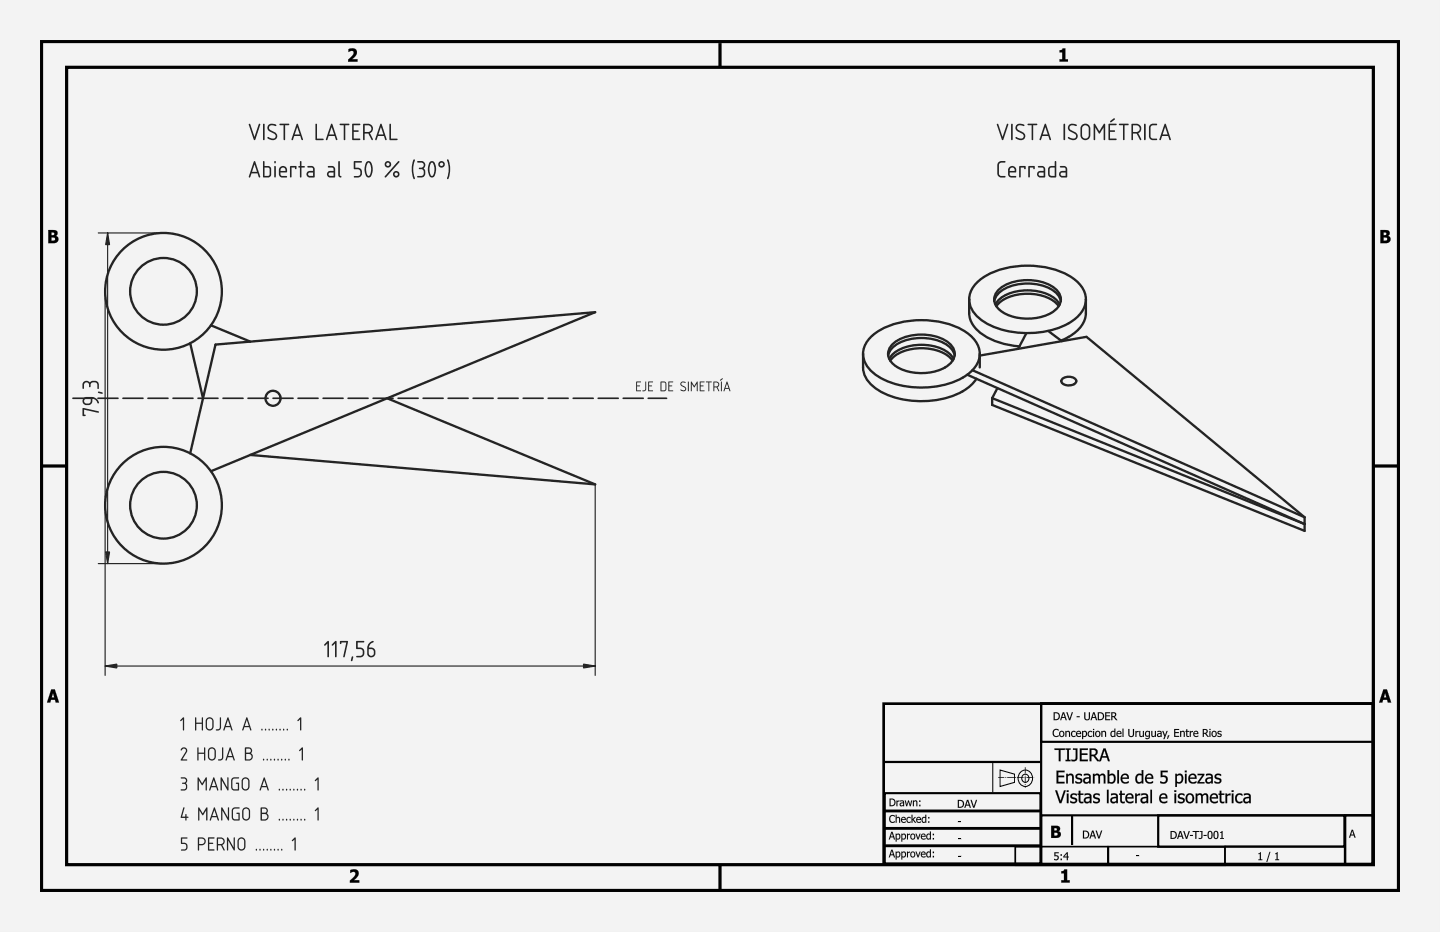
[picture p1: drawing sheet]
<svg xmlns="http://www.w3.org/2000/svg" width="432mm" height="279mm" viewBox="0 0 432 279" stroke-linecap="round" stroke-linejoin="round" font-family="sans-serif">
<path d="M0 0h431.8v279.4h-431.8z" fill-rule="evenodd" fill="#f1f3f5"/>
<g fill="#000">
<path d="M104.5 14.7a1.48 1.48 0 0 1 1.8-.1 1.48 1.48 0 0 1 .6 1.8l-1.3 1.4h1.6v.7h-2.8v-.6l1.1-1.1a.8 .8 0 0 0 .6-.9 .8 .8 0 0 0-.8-.6l-.8 .3zM317.7 15.1a.69 .69 0 0 0 .9-.6h.8v3.3h.8v.7h-2.5v-.7h.8v-2.1h-.8zM287.2 246.2h.9v.3h-.9zM287.4 251.4h.9v.3h-.9zM287.4 256.5h.9v.3h-.9zM340.7 256.4h.9v.3h-.9zM105 260.8a1.48 1.48 0 0 1 1.9-.1 1.48 1.48 0 0 1 .5 1.8l-1.3 1.4h1.6v.7h-2.8v-.6l1.2-1.1a.8 .8 0 0 0 .5-.8 .8 .8 0 0 0-.7-.7l-.9 .3zM318.2 261.2a.69 .69 0 0 0 .9-.6h.9v3.3h.8v.7h-2.6v-.7h.8v-2.1h-.8z"/>
<path d="M0 0h431.8v279.4h-431.8zM0 0v279.4h431.8v-279.4z"/>
<path d="M104.5 14.7l.5-.1a1.44 1.44 0 0 1 2 .5 1.44 1.44 0 0 1-.6 2l-.8 .7 1.6-.1v.8h-2.8v-.7l1.1-1 .6-1-.5-.5-1.1 .3zM104.5 14.7v.9l.7-.3a.74 .74 0 0 1 .9 .4 .74 .74 0 0 1-.4 .9l-1.3 1.3v.6h2.8v-.7h-1.7l1.4-1.4 .1-.7-.3-.9-1-.3z"/>
<path d="M317.7 15h.6l.3-.5h.9l-.1 3.3 .9-.1v.8h-2.6v-.8h.8v-2h-.8zM317.7 15.1v.6h.8v2.1h-.8v.7h2.5v-.7h-.8v-3.3h-.8l-.2 .5z"/>
<path d="M14.5 69h1.3a1 1 0 0 1 1.4 .4 1 1 0 0 1-.5 1.3 1.14 1.14 0 0 1 .7 1.5 1.14 1.14 0 0 1-1.4 .7h-1.5zM15.4 69.7l.1 .8a.51 .51 0 0 0 .8-.5 .51 .51 0 0 0-.9-.3zM15.4 71.2v1h.3a.58 .58 0 0 0 .8-.6 .58 .58 0 0 0-.9-.4z"/>
<path d="M14.5 68.9l2 .1 .7 .4a.97 .97 0 0 1-.4 1.3l.5 .3a1.16 1.16 0 0 1-.2 1.6l-.6 .3h-2zM14.5 69v3.9l2.1-.1a1.08 1.08 0 0 0 .9-1 1.08 1.08 0 0 0-.8-1.1l.5-.6-.2-.8-.5-.3zM15.4 69.7v.8l.9-.2-.2-.6zM15.4 69.7h.7l.2 .3a.61 .61 0 0 1-.9 .5zM15.4 71.2v1l1.1-.3v-.5zM15.4 71.2h.9a.48 .48 0 0 1 .3 .5 .48 .48 0 0 1-.3 .4l-.9 .1z"/>
<path d="M413.9 69h1.4a1 1 0 0 1 1.3 .4 1 1 0 0 1-.4 1.3 1.14 1.14 0 0 1 .7 1.5 1.14 1.14 0 0 1-1.4 .7h-1.6zM414.9 69.7l.1 .8a.51 .51 0 0 0 .7-.5 .51 .51 0 0 0-.8-.3zM414.9 71.2v1h.3a.58 .58 0 0 0 .8-.6 .58 .58 0 0 0-.9-.4z"/>
<path d="M413.9 68.9l2 .1 .7 .4a.97 .97 0 0 1-.4 1.3 1.03 1.03 0 0 1 .8 .8 1.03 1.03 0 0 1-.4 1.1l-.7 .3h-2zM413.9 69v3.9l2.2-.1 .6-.4a1.17 1.17 0 0 0 .1-1.3l-.6-.3 .4-.4 .1-.5-.4-.7zM414.9 69.7v.8l.8-.2-.1-.6zM414.9 69.7a.56 .56 0 0 1 .7 0 .56 .56 0 0 1 0 .8 .56 .56 0 0 1-.7 0zM414.9 71.2v1l1-.3v-.5zM414.9 71.2h.8a.48 .48 0 0 1 .3 .5 .48 .48 0 0 1-.3 .4l-.8 .1z"/>
<path d="M15.4 206.6h1l1.3 4h-1l-.2-.8h-1.2l-.2 .8h-1zM15.4 206.7l-1.3 3.9h1l.2-.8h1.2l.2 .8h1l-1.3-3.9zM15.9 207.8l-.4 1.3h.8zM15.9 207.7l.4 1.4h-.8z"/>
<path d="M15.4 206.7h1l1.3 3.9h-1l-.2-.8h-1.2l-.2 .8h-1zM15.9 207.8l-.4 1.3h.8z"/>
<path d="M316 213.5a1.66 1.66 0 0 1 1.6 .5l.1 .1a1.19 1.19 0 0 1-.1 1.3 1.19 1.19 0 0 1-1.1 .5h-.5zM316.3 213.8v1.8a.95 .95 0 0 0 1.2-.9 .95 .95 0 0 0-1.2-.9zM318.7 213.5h.4l.8 2.4h-.4l-.2-.7h-.9l-.2 .7h-.3zM318.9 213.8l-.4 1.2h.7zM319.8 213.5h.3l.6 2 .7-2h.3l-.8 2.4h-.3zM322.9 214.7h.9v.3h-.9zM325.1 213.5h.3v1.5a.55 .55 0 0 0 .6 .7 .55 .55 0 0 0 .5-.7v-1.5h.3v1.5a.86 .86 0 0 1-.8 .9 .86 .86 0 0 1-.9-.9zM327.8 213.5h.4l.8 2.4h-.3l-.3-.7h-.9l-.2 .7h-.3zM328 213.8l-.4 1.2h.8zM329.2 213.5a1.66 1.66 0 0 1 1.6 .5l.1 .1a1.19 1.19 0 0 1 0 1.3 1.19 1.19 0 0 1-1.1 .5h-.6zM329.5 213.8v1.8a.95 .95 0 0 0 1.2-.9 .95 .95 0 0 0-1.2-.9zM331.4 213.5h1.5v.3h-1.2v.7h1.1v.2h-1.1v.9h1.2v.3h-1.5zM333.2 213.5h.6a.69 .69 0 0 1 .9 .5 .69 .69 0 0 1-.5 .9l.9 1h-.5l-.7-1h-.4v1h-.3zM333.5 213.8v.9h.3a.45 .45 0 0 0 .6-.4 .45 .45 0 0 0-.5-.5z"/>
<path d="M315.9 213.5l1.1 .1a1.21 1.21 0 0 1 .8 1.4 1.21 1.21 0 0 1-1.3 .9h-.6zM316 213.5v2.4l1.3-.2 .4-.6v-1l-.5-.4zM316.3 213.8v1.8l.7-.1 .4-.5a.93 .93 0 0 0-.2-1 .93 .93 0 0 0-.9-.2zM316.3 213.8l.7 .1 .4 .3 .1 .8-.5 .6h-.7zM318.7 213.5h.4l.8 2.4h-.4l-.2-.7h-.9l-.2 .7h-.3zM318.7 213.5l-.8 2.4h.3l.2-.7h.9l.2 .7h.4l-.8-2.4zM318.9 213.9l-.4 1.1h.7zM318.9 213.8l.4 1.2h-.8zM319.7 213.5h.4l.6 2 .7-2h.3l-.8 2.4h-.3zM319.8 213.5l.8 2.4h.3l.8-2.4h-.3l-.7 2-.6-2zM322.8 214.7h1v.3h-1zM322.9 214.7v.3h.9v-.3zM325.1 213.5h.4l.1 2h.8l.1-2h.3v1.5a.85 .85 0 0 1-.3 .8 .85 .85 0 0 1-.9 .1l-.4-.5zM325.1 213.5l.2 2.1 .3 .3h.7l.5-.5v-1.9h-.3v1.9l-.5 .3-.5-.3-.1-1.9zM327.8 213.5h.4l.8 2.4h-.4l-.2-.7h-.9l-.2 .7h-.3zM327.8 213.5l-.8 2.4h.3l.2-.7h1l.2 .7h.3l-.8-2.4zM328 213.9l-.4 1.1h.8zM328 213.8l.4 1.2h-.8zM329.2 213.5l1.1 .1a1.21 1.21 0 0 1 .8 1.4 1.21 1.21 0 0 1-1.3 .9h-.6zM329.2 213.5v2.4l1.4-.2 .4-.6-.1-1-.5-.4zM329.5 213.8v1.8l.8-.1 .4-.5a.93 .93 0 0 0-.2-1 .93 .93 0 0 0-1-.2zM329.5 213.8l.8 .1 .4 .3v.8l-.4 .6h-.8zM331.4 213.5h1.5v.3h-1.2v.7l1.1-.1v.3h-1.1v.9h1.2v.3h-1.5zM331.4 213.5v2.4h1.5v-.3h-1.2v-.9h1.1v-.2h-1.1v-.7h1.2v-.3zM333.2 213.5l1.2 .1a.69 .69 0 0 1 .3 .7 .69 .69 0 0 1-.5 .6l.9 1h-.5l-.7-1h-.4l.1 1h-.4zM333.2 213.5v2.4h.3v-1h.4l.7 1h.4l-.8-1 .4-.3v-.7l-.4-.3zM333.5 213.8v.9l.7-.1 .1-.6zM333.5 213.8l.8 .1v.7l-.8 .1z"/>
<path d="M414.8 206.6h1.1l1.3 4h-1l-.3-.8h-1.2l-.2 .8h-1zM414.8 206.7l-1.3 3.9h1l.2-.8h1.3l.2 .8h1l-1.3-3.9zM415.3 207.8l-.3 1.3h.7zM415.3 207.7l.5 1.4h-.9z"/>
<path d="M414.8 206.7h1.1l1.3 3.9h-1l-.3-.8h-1.2l-.2 .8h-1zM415.3 207.8l-.3 1.3h.7z"/>
<path d="M315.9 218.8l1-.3 .5 .2v.4a.87 .87 0 0 0-1.2 0 .87 .87 0 0 0 0 1.2 .87 .87 0 0 0 1.2 .1v.3a1.22 1.22 0 0 1-1.6-.2 1.22 1.22 0 0 1 .1-1.7zM317.8 219.3a.84 .84 0 0 1 1.2 .2 .84 .84 0 0 1-.2 1.1 .84 .84 0 0 1-1.1-.1zM318 219.5a.59 .59 0 0 0-.1 .9 .59 .59 0 0 0 .9 0 .6 .6 0 0 0 0-.8 .6 .6 0 0 0-.8-.1zM319.5 219.1h.3v.2a.6 .6 0 0 1 .7-.2 .6 .6 0 0 1 .4 .7v1.1h-.3l-.1-1.3-.3-.2-.4 .2v1.3h-.3zM321.4 219.3l.1-.1a.6 .6 0 0 1 1 .4 .64 .64 0 0 0-.9 0 .64 .64 0 0 0 0 .9 .64 .64 0 0 0 .9 0v.3a.93 .93 0 0 1-1.2-.2 .93 .93 0 0 1 .1-1.3zM322.9 219.3a.75 .75 0 0 1 .9-.1 .75 .75 0 0 1 .4 .9h-1.2a.7 .7 0 0 0 .4 .5 .7 .7 0 0 0 .7-.1v.3a.98 .98 0 0 1-1.2-.2 .98 .98 0 0 1 0-1.3zM323.1 219.5l-.1 .3h.9l-.2-.4zM324.5 219.1h.3v.2a.8 .8 0 0 1 1.1 .1 .8 .8 0 0 1 0 1.1 .74 .74 0 0 1-1.1 .3v.8h-.3zM324.8 219.6v1a.59 .59 0 0 0 .9-.5 .59 .59 0 0 0-.8-.6zM326.4 219.3l.1-.1a.6 .6 0 0 1 1 .4 .64 .64 0 0 0-.9 0 .64 .64 0 0 0 0 .9 .64 .64 0 0 0 .9 0v.3a.93 .93 0 0 1-1.2-.2 .93 .93 0 0 1 .1-1.3zM327.8 219.1h.3v1.8h-.3zM327.8 218.5h.3v.3h-.3zM328.6 219.3a.84 .84 0 0 1 1.2 .2 .84 .84 0 0 1-.1 1.1 .84 .84 0 0 1-1.2-.1zM328.8 219.5a.59 .59 0 0 0-.1 .9 .59 .59 0 0 0 .9 0 .6 .6 0 0 0 0-.8 .6 .6 0 0 0-.8-.1zM330.3 219.1h.3v.2a.6 .6 0 0 1 .7-.2 .6 .6 0 0 1 .4 .7v1.1h-.3l-.1-1.3-.3-.2-.4 .2v1.3h-.3zM333.2 219.3l.4-.2 .6 .1v-.8h.3v2.5h-.3v-.2a.75 .75 0 0 1-1 .1 .75 .75 0 0 1-.2-1zM333.4 219.5a.6 .6 0 0 0-.1 .9 .6 .6 0 0 0 .9 .1v-1zM335 219.3a.75 .75 0 0 1 .9-.1 .75 .75 0 0 1 .4 .9h-1.2a.7 .7 0 0 0 .4 .5 .7 .7 0 0 0 .8-.1v.3a.98 .98 0 0 1-1.3-.2 .98 .98 0 0 1 0-1.3zM335.2 219.5l-.1 .3h.9l-.2-.4zM336.6 218.4h.3v2.5h-.3zM338.3 218.5h.4v1.5a.55 .55 0 0 0 .5 .7 .55 .55 0 0 0 .5-.7v-1.5h.3v1.5a.86 .86 0 0 1-.8 1 .86 .86 0 0 1-.9-1zM340.5 219.1h.3v.3l.6-.3v.4l-.6 .2v1.2h-.3zM341.6 219.1h.3l.1 1.4 .3 .2 .4-.2v-1.4h.3v1.8h-.3v-.2l-.5 .3-.4-.2zM343.8 219.5a.59 .59 0 0 0-.1 .9 .59 .59 0 0 0 .8 0v-.9zM343.6 219.3l.3-.2h.9v1.6a.88 .88 0 0 1-1.3 .8v-.3a.63 .63 0 0 0 .7 .1 .63 .63 0 0 0 .3-.6 .83 .83 0 0 1-1.1-.2 .83 .83 0 0 1 .2-1.2zM345.2 219.1h.3l.1 1.4 .3 .2 .4-.2v-1.4h.3v1.8h-.3v-.2l-.5 .3-.4-.2zM347.3 220.2a.4 .4 0 0 0 .2 .5 .4 .4 0 0 0 .5-.2v-.5zM347.1 219.2l.5-.1a.58 .58 0 0 1 .7 .6v1.2h-.3v-.2a.64 .64 0 0 1-.8 .2 .64 .64 0 0 1-.2-.9 .64 .64 0 0 1 .8-.2l.2-.1-.1-.3-.8 .1zM348.5 219.1h.3l.5 1.3 .5-1.3h.3l-.9 2.5h-.3l.3-.8zM350.2 220.5h.4l-.4 1h-.2zM352.1 218.5h1.5v.3h-1.2v.7h1.1v.3h-1.1v.8h1.2v.3h-1.5zM353.9 219.1h.3v.2a.6 .6 0 0 1 .7-.2 .6 .6 0 0 1 .4 .7v1.1h-.3l-.1-1.3-.3-.2-.4 .2v1.3h-.3zM355.7 218.6h.3v.5h.6v.3h-.6v1.2h.6a.44 .44 0 0 1-.6 .3 .44 .44 0 0 1-.3-.5v-1h-.2zM356.8 219.1h.3v.3l.6-.3v.4l-.6 .2v1.2h-.3zM358 219.3a.75 .75 0 0 1 1-.1 .75 .75 0 0 1 .3 .9h-1.2a.7 .7 0 0 0 .5 .5 .7 .7 0 0 0 .7-.1v.3a.98 .98 0 0 1-1.3-.2 .98 .98 0 0 1 0-1.3zM358.3 219.5l-.2 .3h.9l-.2-.4zM360.7 218.5h.6a.69 .69 0 0 1 .8 .5 .69 .69 0 0 1-.4 .9l.8 1h-.4l-.8-.9h-.3v.9h-.3zM361 218.8v.9h.3a.45 .45 0 0 0 .5-.4 .45 .45 0 0 0-.5-.5zM362.7 219.1h.3v1.8h-.3zM362.6 218.5h.4v.3h-.4zM363.5 219.3a.84 .84 0 0 1 1.2 .2 .84 .84 0 0 1-.2 1.1 .84 .84 0 0 1-1.1-.1zM363.7 219.5a.59 .59 0 0 0-.1 .9 .59 .59 0 0 0 .9 0 .6 .6 0 0 0 0-.8 .6 .6 0 0 0-.8-.1zM365.2 219.2a.61 .61 0 0 1 1.1 .3 .4 .4 0 0 0-.6-.2 .4 .4 0 0 0-.2 .5 .63 .63 0 0 1 .8 .5 .63 .63 0 0 1-.5 .7 .63 .63 0 0 1-.7-.5 .43 .43 0 0 0 .5 .3 .43 .43 0 0 0 .3-.6h-.2a.54 .54 0 0 1-.6-.3 .54 .54 0 0 1 .1-.7z"/>
<path d="M315.9 218.8l.6-.3 .9 .2v.4l-.8-.3-.6 .5a.88 .88 0 0 0 .1 1 .88 .88 0 0 0 .9 .3l.4-.2v.4l-.7 .2-.6-.2-.3-.4-.2-.9zM315.9 218.8l-.2 .7a1.26 1.26 0 0 0 .6 1.4l1-.1 .1-.4-.6 .3-.5-.1-.3-.6 .1-.9 .6-.3 .7 .3v-.4l-.7-.2zM317.8 219.3l.6-.2a.89 .89 0 0 1 .8 1.3 .89 .89 0 0 1-1.6-.1zM317.8 219.3l-.2 .7 .2 .7 .6 .3 .5-.3 .2-.7-.2-.7-.5-.2zM318 219.5v1l.6 .1 .2-.4-.1-.7-.3-.1zM318 219.5l.4-.2a.63 .63 0 0 1 .6 .9 .63 .63 0 0 1-1.1 .2zM319.4 219.1h.4v.2l.5-.2 .4 .2 .2 1.6h-.4v-1.4l-.3-.1-.4 .2v1.3h-.4zM319.5 219.1v1.8h.3l-.1-1.3 .5-.2 .3 .2 .1 1.3h.3l-.1-1.1a.59 .59 0 0 0-.4-.7 .59 .59 0 0 0-.7 .3l.1-.3zM321.4 219.3l.7-.2 .4 .1v.4l-.2-.2a.63 .63 0 0 0-.8 .3 .63 .63 0 0 0 .1 .8l.4 .2 .5-.2v.3l-.5 .2-.6-.3-.3-.7zM321.4 219.3a1.04 1.04 0 0 0 .2 1.6l.9-.1v-.3a.65 .65 0 0 1-1 0 .65 .65 0 0 1 .1-1l.4-.2 .5 .3v-.4l-.7-.1zM322.9 219.3l.9-.2 .4 .6v.4h-1.2a.56 .56 0 0 0 .7 .6l.5-.2v.3a.99 .99 0 0 1-1.3-.2 .99 .99 0 0 1 0-1.3zM322.9 219.4l-.2 .9 .6 .6 .8-.1v-.3l-.7 .2-.5-.7 1.3 .1-.1-.6a.71 .71 0 0 0-1.2-.1zM323.1 219.5l-.1 .3h.9l-.3-.4zM323.1 219.5l.6-.1 .2 .4h-1zM324.5 219.1h.3v.2l.5-.2a.93 .93 0 0 1 .7 1.2 .93 .93 0 0 1-1.2 .5v.8h-.3zM324.5 219.1v2.5h.3v-.8l.4 .1 .5-.2 .2-.7-.1-.7a.68 .68 0 0 0-1 .1v-.3zM324.8 219.6v1h.6l.2-.4v-.7l-.4-.1zM324.8 219.6l.2-.2a.52 .52 0 0 1 .6 .2 .52 .52 0 0 1 .1 .6 .57 .57 0 0 1-.9 .4zM326.4 219.3l.7-.2 .4 .1v.4l-.2-.2a.63 .63 0 0 0-.8 .3 .63 .63 0 0 0 .1 .8l.4 .2 .5-.2v.3l-.5 .2-.6-.3-.3-.7zM326.4 219.3a1.04 1.04 0 0 0 .2 1.6l.9-.1v-.3a.65 .65 0 0 1-1 0 .65 .65 0 0 1 .1-1l.4-.2 .5 .3v-.4l-.7-.1zM327.8 219.1h.3v1.8h-.3zM327.8 219.1v1.8h.3v-1.8zM327.7 218.5h.4v.4h-.4zM327.8 218.5v.3h.3v-.3zM328.6 219.3l.6-.2a.89 .89 0 0 1 .8 1.3 .89 .89 0 0 1-1.6-.1zM328.6 219.3l-.2 .7 .2 .7 .6 .3 .5-.3 .2-.7-.2-.7-.5-.2zM328.8 219.5a.77 .77 0 0 0 .4 1.2l.4-.3v-.7l-.4-.3zM328.8 219.5l.4-.2a.64 .64 0 0 1 .5 .8 .64 .64 0 0 1-.9 .4zM330.3 219.1h.3v.2l.5-.2 .4 .2 .2 1.6h-.4v-1.4l-.3-.1-.4 .2v1.3h-.3zM330.3 219.1v1.8h.3v-1.3l.4-.2 .3 .2 .1 1.3h.3l-.1-1.1a.59 .59 0 0 0-.3-.7 .59 .59 0 0 0-.7 .3v-.3zM333.2 219.3l.4-.2 .6 .1-.1-.8h.4v2.5h-.4v-.2l-.6 .3-.4-.3-.1-.7zM333.2 219.3l-.2 .7 .2 .7 .4 .3 .6-.3v.2h.3v-2.5h-.3v.8l-.6-.1zM333.4 219.5v1l.5 .1 .3-.1v-1zM333.4 219.5l.8-.1v1.1a.59 .59 0 0 1-.9 0 .59 .59 0 0 1 0-.8zM335 219.3l.9-.2 .4 .6v.4h-1.2a.56 .56 0 0 0 .7 .6l.5-.2v.3l-.5 .2-.6-.1-.3-.4-.1-.7zM335 219.4a.92 .92 0 0 0-.2 1 .92 .92 0 0 0 1 .5l.5-.1v-.3l-.8 .2-.5-.7 1.3 .1-.1-.6a.71 .71 0 0 0-1.2-.1zM335.2 219.5l-.1 .3h.9l-.2-.4zM335.2 219.5l.6-.1 .2 .4h-1zM336.6 218.4h.3v2.5h-.3zM336.6 218.4v2.5h.3v-2.5zM338.3 218.5h.4l.1 2.1 .8-.1 .1-2h.4v1.5a.88 .88 0 0 1-.7 1 .88 .88 0 0 1-1-.6zM338.3 218.5l.2 2.1 .3 .3h.8l.4-.5v-1.9h-.3v1.9l-.5 .3-.5-.3v-1.9zM340.5 219.1h.3v.3l.6-.3v.4l-.6 .2v1.2h-.3zM340.5 219.1v1.8h.3v-1.3l.6-.1v-.4l-.6 .3v-.3zM341.6 219.1h.3l.1 1.4 .3 .2 .4-.2v-1.4h.3v1.8h-.3v-.2l-.5 .3-.4-.2zM341.6 219.1l.2 1.7 .4 .2 .5-.3v.2h.3v-1.8h-.3v1.4l-.4 .2-.4-.2v-1.4zM343.8 219.5a.59 .59 0 0 0-.2 .7 .59 .59 0 0 0 .7 .4l.2-.2v-.9zM343.8 219.5l.7-.1v1l-.4 .2-.4-.1zM343.5 219.3l.4-.2h.9v1.6a.93 .93 0 0 1-1.3 .8v-.3h.9l.1-.5a.68 .68 0 0 1-1 0l-.2-.7zM343.6 219.3a.85 .85 0 0 0-.2 1.1 .85 .85 0 0 0 .9 .4l.2-.2a.6 .6 0 0 1-.3 .7 .6 .6 0 0 1-.7-.1v.3h1l.3-.8v-1.6h-.9zM345.2 219.1h.3v1.3l.4 .3 .4-.2v-1.4h.3v1.8h-.3v-.2l-.5 .3-.4-.2zM345.2 219.1l.2 1.7 .4 .2 .5-.3v.2h.3v-1.8h-.3v1.4l-.4 .2-.4-.2v-1.4zM347.3 220.2v.4l.7-.1v-.5zM347.3 220.2l.8-.2v.5a.41 .41 0 0 1-.6 .2 .41 .41 0 0 1-.2-.5zM347.1 219.2l.8-.1 .4 .3 .1 1.5h-.4v-.2l-.2 .2a.58 .58 0 0 1-.7-.1 .58 .58 0 0 1-.1-.7l1-.4-.2-.3-.7 .1zM347.1 219.2v.3l.8-.1 .1 .4a.72 .72 0 0 0-.9 .1 .72 .72 0 0 0 0 .9l.6 .1 .4-.2-.1 .2h.3l-.1-1.6-.3-.2zM348.5 219.1h.4l.4 1.3 .5-1.3h.3l-.9 2.5h-.4l.4-.8zM348.5 219.1l.7 1.7-.3 .8h.3l.9-2.5h-.3l-.5 1.4-.5-1.4zM350.2 220.4h.5l-.5 1.1h-.3zM350.2 220.5l-.2 1h.2l.4-1zM352.1 218.5h1.5v.3h-1.2v.7h1.1v.3h-1.1v.8h1.2v.3h-1.5zM352.1 218.5v2.4h1.5v-.3h-1.2v-.9h1.1v-.2h-1.1v-.7h1.2v-.3zM353.9 219.1h.3v.2l.5-.2 .4 .2 .2 1.6h-.3v-1.2l-.4-.3-.4 .2v1.3h-.3zM353.9 219.1v1.8h.3v-1.3l.4-.2 .4 .2v1.3h.3v-1.1a.59 .59 0 0 0-.4-.7 .59 .59 0 0 0-.7 .3v-.3zM355.7 218.6h.3v.5h.6v.3h-.6v1l.1 .3 .5-.1v.3h-.6l-.2-.2-.1-1.3h-.2zM355.7 218.6v.6l-.2-.1v.3h.2l.1 1.3 .8 .2v-.3h-.5l-.1-.4v-.8h.6v-.3l-.6 .1v-.6zM356.8 219.1h.3v.3l.6-.3v.4l-.6 .2v1.2h-.3zM356.8 219.1v1.8h.3v-1.3l.6-.1v-.4l-.6 .3v-.3zM358 219.3l.9-.2 .4 .6v.4h-1.2a.56 .56 0 0 0 .8 .6l.4-.2v.3a.99 .99 0 0 1-1.3-.2 .99 .99 0 0 1 0-1.3zM358 219.4l-.2 .9 .6 .6 .9-.1v-.3l-.8 .2-.4-.7 1.2 .1v-.6a.71 .71 0 0 0-1.3-.1zM358.3 219.5l-.2 .3h.9l-.2-.4zM358.2 219.5l.6-.1 .3 .4h-1zM360.7 218.5l1.2 .2a.69 .69 0 0 1 .3 .6 .69 .69 0 0 1-.5 .6l.8 1h-.4l-.8-.9h-.3v.9h-.3zM360.7 218.5v2.4h.3v-.9h.4l.7 .9h.4l-.9-1 .4-.3 .1-.7-.5-.3zM361 218.8v.9l.7-.1 .1-.6zM361 218.8l.7 .1v.7l-.7 .1zM362.7 219.1h.3v1.8h-.3zM362.7 219.1v1.8h.3v-1.8zM362.6 218.5h.4v.4h-.4zM362.6 218.5v.3h.4v-.3zM363.1 220a.9 .9 0 0 1 1.8 0 .9 .9 0 0 1-1.8 0zM363.5 219.3a.96 .96 0 0 0 .6 1.7l.6-.5v-1l-.4-.4zM363.7 219.5a.77 .77 0 0 0 .4 1.2l.4-.3v-.7l-.4-.3zM363.7 219.5l.4-.2a.64 .64 0 0 1 .5 .8 .64 .64 0 0 1-.9 .4zM365.2 219.2l.8-.1 .3 .1v.4l-.2-.1a.38 .38 0 0 0-.5-.2 .38 .38 0 0 0-.2 .5l.4 .1a.61 .61 0 0 1 .5 .8 .61 .61 0 0 1-1 .2l-.3-.1v-.3l.7 .2 .3-.3-.9-.5zM365.3 219.3l-.1 .6 .8 .4a.47 .47 0 0 1-.4 .5 .47 .47 0 0 1-.5-.3v.3l.2 .1 .9-.1v-.7l-.4-.2a.3 .3 0 0 1-.4-.1 .3 .3 0 0 1 .1-.4l.8 .1v-.3z"/>
<path d="M316.8 231h2.4v.5h-1.9v1h1.8v.5h-1.8v1.4h1.9v.5h-2.4zM316.8 231v3.9h2.4v-.5h-1.9v-1.4h1.8v-.5l-1.8 .1v-1.1h1.9v-.5zM319.7 232h.5v.3l.7-.4 .9 .3 .2 .5v2.2h-.5l-.1-2.3a.76 .76 0 0 0-1.2 .1v2.2h-.5zM319.7 232v2.9h.5v-2.2l.7-.4 .6 .4v2.2h.5l-.1-1.9a.97 .97 0 0 0-.6-1 .97 .97 0 0 0-1.1 .4v-.4zM322.8 232.2l.7-.3 1 .2v.6l-.5-.3a.5 .5 0 0 0-.7-.1 .5 .5 0 0 0-.1 .8h.2a.98 .98 0 0 1 1.1 1.2 .98 .98 0 0 1-1.5 .6l-.6-.2v-.6l1 .4 .5-.1 .1-.3v-.3l-1.4-.5-.1-.5zM322.8 232.2a.77 .77 0 0 0-.3 .8 .77 .77 0 0 0 .6 .5l.5 .2a.5 .5 0 0 1 .3 .7 .5 .5 0 0 1-.8 .1l-.6-.4v.6l.7 .2h.7l.6-.5-.1-.9-1.2-.4-.3-.4 .2-.3 .4-.1 .9 .4v-.6l-.9-.1zM325.4 233.7v.7h.6l.6-.2v-.8zM325.4 233.6l1.2-.3-.2 1a.62 .62 0 0 1-.8 .2 .62 .62 0 0 1-.2-.9zM325 232l.9-.1a.97 .97 0 0 1 1.2 1v2h-.5v-.3l-.4 .2a.93 .93 0 0 1-1.2-.1 .93 .93 0 0 1-.1-1.2l.6-.4 1.1-.1-.1-.4-.3-.2-1.2 .2zM325 232.1v.4l1.4-.1 .2 .6h-.3a1.09 1.09 0 0 0-1.3 .4 1.09 1.09 0 0 0 0 1.3l1 .2 .6-.4v.4h.5v-2l-.1-.5-.6-.4zM327.7 232h.5v.3l.4-.3a.76 .76 0 0 1 1.1 .4l.8-.5 .7 .2 .3 .7v2.1h-.5l-.1-2.2-.4-.3-.7 .3 .1 2.2h-.6v-2.3a.64 .64 0 0 0-1.1 .1v2.2h-.5zM327.7 232v2.9h.5v-2.2l.7-.4 .4 .4 .1 2.2h.4v-2.2l.7-.4 .5 .4v2.2h.5l-.1-2.4-.2-.3-.7-.2-.8 .4a.87 .87 0 0 0-1.5 0v-.4zM332.6 232.7v1.6l.7 .2 .6-.5v-1.4a.83 .83 0 0 0-1.3 .1zM332.6 232.7l.4-.2a.75 .75 0 0 1 .9 0 .75 .75 0 0 1 .2 .9 .93 .93 0 0 1-.4 1 .93 .93 0 0 1-1.1-.1zM332.1 230.8h.5v1.5l.4-.3a1.1 1.1 0 0 1 1.3 .2 1.1 1.1 0 0 1 .3 1.2 1.31 1.31 0 0 1-1.7 1.5l-.3-.2-.5 .2zM332.1 230.9v4h.5v-.2a1.2 1.2 0 0 0 1.6-.2 2.29 2.29 0 0 0 .1-2.2 1.1 1.1 0 0 0-1.7 .1v-1.5zM335 230.8h.6v4.1h-.6zM335 230.9v4h.5v-4zM336.4 232.3a1.29 1.29 0 0 1 1.8-.1l.3 1.3h-1.9a.91 .91 0 0 0 1.2 .9l.7-.3v.6a1.91 1.91 0 0 1-2.1-.1 1.85 1.85 0 0 1 0-2.3zM336.4 232.3a1.86 1.86 0 0 0 0 2.2l1.1 .4 1-.2v-.5l-.9 .3-.6-.1-.4-.3-.1-.6h2l-.1-.9-.6-.6h-.7zM336.8 232.5l-.3 .6h1.5v-.3a.71 .71 0 0 0-1.2-.2zM336.7 232.5l1-.2 .4 .8h-1.6zM340.9 232.2l.7-.3 .8 .2-.1-1.3h.6v4.1h-.6v-.3l-1 .4-.6-.4-.3-1.4zM340.9 232.2a1.86 1.86 0 0 0 .2 2.6l.7 .1 .6-.4v.4h.4v-4h-.4v1.3l-.8-.3zM341.2 232.7l-.2 .7 .1 .8 .9 .2 .4-.2v-1.7l-.7-.1zM341.1 232.6l.6-.3 .7 .2v1.7a.9 .9 0 0 1-1.3 .1 .9 .9 0 0 1-.2-1.2zM343.7 232.3a1.26 1.26 0 0 1 1.8-.1l.3 1.3h-2a.91 .91 0 0 0 1.3 .9l.7-.3v.6a1.91 1.91 0 0 1-2.1-.1l-.4-1.2zM343.7 232.3a1.86 1.86 0 0 0 0 2.2l1.1 .4 .9-.2v-.5l-.8 .3-.7-.1-.3-.3-.1-.6h2l-.1-.9-.6-.6h-.7zM344.1 232.5l-.3 .6h1.5v-.3a.71 .71 0 0 0-1.2-.2zM344 232.5l1-.2 .4 .8h-1.6zM348 231h2.2v.5h-1.7v1h.9a1.36 1.36 0 0 1 .5 2 1.36 1.36 0 0 1-2 .2v-.5l1.3 .2 .4-.8-.3-.6h-1.3zM348.1 231v2l.7-.1 .6 .2a.94 .94 0 0 1-.1 1.3 .94 .94 0 0 1-1.4-.2v.5l1.5 .1 .4-.2 .4-1-.4-.9-1.3-.2v-1h1.6v-.5zM352.4 232h.5v.3l.4-.3a1.09 1.09 0 0 1 1.2 .2 1.09 1.09 0 0 1 .4 1.2 1.27 1.27 0 0 1-.6 1.3 1.27 1.27 0 0 1-1.4 0v1.2h-.5zM352.4 232v3.9h.5v-1.2l1 .2 .6-.4a2.26 2.26 0 0 0 0-2.2 1.1 1.1 0 0 0-1.6 .1v-.4zM352.9 232.7v1.6l.6 .2 .7-.5v-1.4a.83 .83 0 0 0-1.3 .1zM352.9 232.7l.4-.2a.75 .75 0 0 1 .9 0 .75 .75 0 0 1 .2 .9 .93 .93 0 0 1-.5 1 .93 .93 0 0 1-1-.1zM355.3 232h.5v2.9h-.5zM355.3 232v2.9h.5v-2.9zM355.3 231h.6v.5h-.6zM355.3 231v.5h.5v-.5zM356.7 232.3a1.26 1.26 0 0 1 1.8-.1l.3 1.3h-2a.91 .91 0 0 0 1.3 .9l.7-.3v.6l-.7 .2h-1l-.4-.3a1.85 1.85 0 0 1 0-2.3zM356.7 232.3a1.86 1.86 0 0 0 0 2.2l1.1 .4 .9-.2v-.5l-.8 .3-.7-.1-.3-.3-.1-.6h2l-.1-.9-.6-.6h-.7zM357 232.5l-.2 .6h1.5v-.3a.71 .71 0 0 0-1.2-.2zM357 232.5l1-.2 .4 .8h-1.6zM359.1 232h2.1v.3l-1.6 2.2 1.6-.1v.5h-2.2v-.4l1.6-2.1h-1.5zM359.1 232v.4h1.5l-1.5 2.1v.4h2.1v-.4h-1.6l1.5-2.2v-.3zM362 233.7v.7h.7l.5-.2v-.8zM362 233.6l1.2-.3-.1 1a.62 .62 0 0 1-.9 .2 .62 .62 0 0 1-.2-.9zM361.6 232l.9-.1a.97 .97 0 0 1 1.2 1v2h-.5v-.3l-.3 .2a.93 .93 0 0 1-1.2-.1 .93 .93 0 0 1-.2-1.2l.6-.4 1.1-.1v-.4l-.4-.2-1.2 .2zM361.6 232.1v.4l1.4-.1 .2 .6h-.2a1.09 1.09 0 0 0-1.3 .4 1.09 1.09 0 0 0 0 1.3l.9 .2 .6-.4v.4h.5v-2l-.1-.5-.6-.4zM364.5 232.2l.8-.3 .9 .2v.6l-.4-.2a.54 .54 0 0 0-.7-.2 .54 .54 0 0 0-.2 .8h.2a.98 .98 0 0 1 1.2 1.2 .98 .98 0 0 1-1.5 .6l-.6-.2v-.6l.6 .4 .9-.2a.5 .5 0 0 0-.1-.5 .5 .5 0 0 0-.5-.1l-.9-.5v-.6zM364.5 232.2a.77 .77 0 0 0-.3 .8 .77 .77 0 0 0 .6 .5l1 .4a.83 .83 0 0 1-.7 .7 .83 .83 0 0 1-.9-.5v.6l.9 .2 .9-.2 .2-.5-.1-.7-1.2-.4-.2-.4 .1-.3 .5-.1 .8 .4v-.6l-.8-.1z"/>
<path d="M316.8 231h2.4v.5h-1.9v1h1.8v.5h-1.8v1.4h1.9v.5h-2.4zM319.7 232h.5v.3a.98 .98 0 0 1 1.1-.3 .98 .98 0 0 1 .7 1v1.9h-.5v-1.7a.69 .69 0 0 0-.4-.8 .69 .69 0 0 0-.9 .3v2.2h-.5zM322.8 232.2l1.2-.2 .4 .1v.6l-.3-.2a.56 .56 0 0 0-.7-.2 .56 .56 0 0 0-.2 .8h.2a.96 .96 0 0 1 1.1 1.2 .96 .96 0 0 1-1.4 .6l-.6-.2v-.6a.86 .86 0 0 0 .8 .4 .86 .86 0 0 0 .7-.6l-.6-.3a.84 .84 0 0 1-.9-.5 .84 .84 0 0 1 .3-.9zM325.4 233.7a.64 .64 0 0 0 .3 .8 .64 .64 0 0 0 .9-.3v-.8zM325 232.1l.9-.2a.94 .94 0 0 1 1.2 1v2h-.5v-.3a1.01 1.01 0 0 1-1.4 .2 1.01 1.01 0 0 1-.4-1.3 1.01 1.01 0 0 1 1.3-.5h.2a.35 .35 0 0 0 .2-.5 .35 .35 0 0 0-.5-.1l-1 .1zM327.7 232h.5v.3a.88 .88 0 0 1 1.5 .1l.2-.1a.88 .88 0 0 1 1.1-.3 .88 .88 0 0 1 .5 1v1.9h-.5v-1.7a.6 .6 0 0 0-.4-.8 .6 .6 0 0 0-.8 .6v1.9h-.4v-1.7a.62 .62 0 0 0-.4-.8 .62 .62 0 0 0-.8 .3v2.2h-.5zM332.6 232.7v1.6a.96 .96 0 0 0 1.2 0 .96 .96 0 0 0 .2-1.2 .75 .75 0 0 0-.5-.7 .75 .75 0 0 0-.9 .3zM332.1 230.9h.5v1.4a1.13 1.13 0 0 1 1.4-.2 1.13 1.13 0 0 1 .5 1.3 1.26 1.26 0 0 1-.5 1.3 1.26 1.26 0 0 1-1.4 0l-.5 .2zM335 230.9h.5v4h-.5zM336.4 232.3a1.22 1.22 0 0 1 1.5-.3 1.22 1.22 0 0 1 .6 1.5h-2a1.13 1.13 0 0 0 .8 .9 1.13 1.13 0 0 0 1.2-.2v.5a1.57 1.57 0 0 1-2.1-.3 1.57 1.57 0 0 1 0-2.1zM336.8 232.5l-.3 .6h1.5a.73 .73 0 0 0-.4-.8 .73 .73 0 0 0-.8 .2zM340.9 232.2l.7-.3 .8 .2v-1.2h.4v4h-.4v-.3a1.18 1.18 0 0 1-1.6 .1 1.18 1.18 0 0 1-.4-1.5zM341.1 232.6a1.01 1.01 0 0 0-.2 1.2 1.01 1.01 0 0 0 1.1 .6l.4-.2v-1.7l-.7-.1zM343.7 232.3a1.22 1.22 0 0 1 1.5-.3 1.22 1.22 0 0 1 .6 1.5h-2a1.13 1.13 0 0 0 .8 .9 1.13 1.13 0 0 0 1.1-.2v.5a1.57 1.57 0 0 1-2-.3 1.57 1.57 0 0 1 0-2.1zM344.1 232.5l-.3 .6h1.5a.73 .73 0 0 0-.4-.8 .73 .73 0 0 0-.8 .2zM348.1 231h2v.5h-1.6v1a1.3 1.3 0 0 1 1.6 1.6 1.3 1.3 0 0 1-2.1 .7l-.1-.6a.94 .94 0 0 0 1.3 .2 .94 .94 0 0 0 .2-1.3l-1.3-.1zM352.4 232h.5v.3a1.18 1.18 0 0 1 1.6-.2 1.18 1.18 0 0 1 .3 1.6 1.22 1.22 0 0 1-1.9 1v1.2h-.5zM352.9 232.7v1.6a1.01 1.01 0 0 0 1.3-.1 1.01 1.01 0 0 0 .1-1.3 .77 .77 0 0 0-1.4-.2zM355.3 232h.5v2.9h-.5zM355.3 231h.5v.5h-.5zM356.7 232.3a1.22 1.22 0 0 1 1.5-.3 1.22 1.22 0 0 1 .6 1.5h-2a1.13 1.13 0 0 0 .8 .9 1.13 1.13 0 0 0 1.1-.2v.5a1.57 1.57 0 0 1-2.1-.3 1.57 1.57 0 0 1 .1-2.1zM357 232.5l-.2 .6h1.5a.73 .73 0 0 0-.4-.8 .73 .73 0 0 0-.9 .2zM359.1 232h2v.3l-1.5 2.2h1.6v.4h-2.1v-.4l1.5-2.1h-1.5zM362 233.7a.64 .64 0 0 0 .3 .8 .64 .64 0 0 0 .9-.3v-.8zM361.6 232.1l.9-.2a.94 .94 0 0 1 1.2 1v2h-.5v-.3a1.01 1.01 0 0 1-1.3 .2 1.01 1.01 0 0 1-.4-1.3 1.01 1.01 0 0 1 1.2-.5h.3a.35 .35 0 0 0 .1-.5 .35 .35 0 0 0-.4-.1l-1.1 .1zM364.5 232.2l1.2-.2 .4 .1v.6l-.2-.2a.56 .56 0 0 0-.8-.2 .56 .56 0 0 0-.2 .8h.2a.96 .96 0 0 1 1.1 1.2 .96 .96 0 0 1-1.4 .6l-.6-.2v-.6a.86 .86 0 0 0 .8 .4 .86 .86 0 0 0 .7-.6l-.6-.3a.84 .84 0 0 1-.8-.5 .84 .84 0 0 1 .2-.9z"/>
<path d="M316.2 224.3h3.1v.6l-1.3-.1v3.4h-.5v-3.4l-1.3 .1zM316.2 224.4v.4h1.3v3.4h.5v-3.4h1.3v-.4zM319.5 224.3h1.5v.5h-.5v3h.5v.4h-1.5v-.4h.5v-3h-.5zM319.5 224.4v.4l.5-.1v3.1h-.5v.4h1.5v-.4h-.5v-3.1l.5 .1v-.4zM321.7 224.3h1.4v2.9a1.34 1.34 0 0 1-1.9 1v-.5l1 .1 .3-.5 .1-2.5h-.9zM321.8 224.4v.4h.8v2.4l-.3 .6-1-.1v.5h.3l1.2-.2 .3-.8v-2.8zM323.8 224.3h2.4v.6h-1.9v1l1.8-.1v.5h-1.8v1.4h1.9v.5h-2.4zM323.8 224.4v3.8h2.4v-.5l-1.9 .1v-1.5h1.8v-.4h-1.8v-1.1h1.9v-.4zM326.7 224.3l2 .3a1.12 1.12 0 0 1 .4 1.1 1.12 1.12 0 0 1-.8 .8l1.5 1.7h-.8l-1.2-1.5h-.5v1.5h-.6zM326.8 224.4v3.8h.5l-.1-1.6h.7l1.1 1.6h.7l-1.4-1.7 .6-.4 .1-1.2-.7-.5zM327.3 224.8v1.4l1.1-.2 .2-.8-.5-.3zM327.2 224.8l1.2 .1a.77 .77 0 0 1 0 1.2l-1.2 .2zM330.9 224.3h.6l1.3 3.9h-.6l-.3-1.1h-1.4l-.4 1.1h-.5zM330.9 224.4l-1.3 3.8h.5l.3-1.1h1.5l.4 1.1h.5l-1.3-3.8zM331.2 224.9l-.6 1.8h1.2zM331.2 224.8l.6 1.9h-1.2z"/>
<path d="M316.2 224.4h3.1v.4h-1.3v3.4h-.5v-3.4h-1.3zM319.5 224.4h1.5v.4h-.5v3h.5v.4h-1.5v-.4h.5v-3h-.5zM321.8 224.4h1.3v2.8a1.26 1.26 0 0 1-1.8 1v-.5l.3 .1a.67 .67 0 0 0 .7-.1 .67 .67 0 0 0 .3-.7v-2.2h-.8zM323.8 224.4h2.4v.4h-1.9v1.1h1.8v.4h-1.8v1.4h1.9v.5h-2.4zM326.8 224.4h.9a1.12 1.12 0 0 1 1.4 .7 1.12 1.12 0 0 1-.8 1.4l1.4 1.7h-.7l-1.2-1.5h-.5v1.5h-.5zM327.3 224.8v1.4a.86 .86 0 0 0 1.1-.1 .86 .86 0 0 0 0-1.2zM330.9 224.4h.6l1.3 3.8h-.5l-.4-1.1h-1.4l-.4 1.1h-.5zM331.2 224.9l-.6 1.8h1.2z"/>
<path d="M316.4 236.9h.6l1 3.2 1.1-3.2h.5l-1.3 3.9h-.6zM319.9 237.9h.5v2.9h-.5zM319.9 236.9h.5v.5h-.5zM321.2 238.1l1.3-.2 .4 .1v.6l-.3-.2a.56 .56 0 0 0-.8-.2 .56 .56 0 0 0-.1 .8l.1 .1a.96 .96 0 0 1 1.2 1.1 .96 .96 0 0 1-1.5 .6l-.6-.2v-.6a.86 .86 0 0 0 .9 .4 .86 .86 0 0 0 .7-.5l-.7-.4a.84 .84 0 0 1-.8-.5 .84 .84 0 0 1 .2-.9zM323.5 237.1h.5v.8h.8v.4h-.8v1.4a.56 .56 0 0 0 .1 .6 .56 .56 0 0 0 .7 0l-.1 .5a.88 .88 0 0 1-1.2-.9v-1.6h-.3v-.4h.3zM325.6 239.6a.64 .64 0 0 0 .3 .8 .64 .64 0 0 0 .9-.3v-.8zM325.2 238l.9-.2a.94 .94 0 0 1 1.2 1v2h-.5v-.3a1.01 1.01 0 0 1-1.3 .2 1.01 1.01 0 0 1-.4-1.3 1.01 1.01 0 0 1 1.2-.5h.3a.35 .35 0 0 0 .1-.5 .35 .35 0 0 0-.5-.1l-1 .2zM328.1 238.1l1.2-.2 .4 .1v.6l-.3-.2a.56 .56 0 0 0-.7-.2 .56 .56 0 0 0-.2 .8l.2 .1a.96 .96 0 0 1 1.1 1.1 .96 .96 0 0 1-1.4 .6l-.6-.2v-.6a.86 .86 0 0 0 .8 .4 .86 .86 0 0 0 .7-.5l-.6-.4a.84 .84 0 0 1-.8-.5 .84 .84 0 0 1 .2-.9zM331.9 236.8h.5v4h-.5zM333.5 239.6a.64 .64 0 0 0 .4 .8 .64 .64 0 0 0 .8-.3v-.8zM333.2 238l.8-.2a.94 .94 0 0 1 1.2 1v2h-.5v-.3a1.01 1.01 0 0 1-1.3 .2 1.01 1.01 0 0 1-.4-1.3 1.01 1.01 0 0 1 1.2-.5h.3a.35 .35 0 0 0 .1-.5 .35 .35 0 0 0-.4-.1l-1 .2zM335.9 237.1h.5v.8h.9v.4h-.9v1.4a.56 .56 0 0 0 .2 .6 .56 .56 0 0 0 .7 0l-.2 .5a.88 .88 0 0 1-1.2-.9v-1.6h-.3v-.4h.3zM337.8 238.2a1.22 1.22 0 0 1 1.5-.3 1.22 1.22 0 0 1 .6 1.5h-2a1.13 1.13 0 0 0 .8 .9 1.13 1.13 0 0 0 1.2-.2v.5a1.57 1.57 0 0 1-2.1-.3 1.57 1.57 0 0 1 0-2.1zM338.2 238.4l-.3 .6h1.5a.73 .73 0 0 0-.4-.7 .73 .73 0 0 0-.8 .1zM340.4 237.9h.5v.4l1-.4v.5l-1 .3v2.1h-.5zM342.6 239.6a.64 .64 0 0 0 .3 .8 .64 .64 0 0 0 .9-.3v-.8zM342.2 238l.9-.2a.94 .94 0 0 1 1.2 1v2h-.5v-.3a1.01 1.01 0 0 1-1.3 .2 1.01 1.01 0 0 1-.5-1.3 1.01 1.01 0 0 1 1.3-.5h.2a.35 .35 0 0 0 .2-.5 .35 .35 0 0 0-.5-.1l-1 .2zM345 236.8h.4v4h-.4zM347.9 238.2a1.22 1.22 0 0 1 1.6-.3 1.22 1.22 0 0 1 .5 1.5h-1.9a1.13 1.13 0 0 0 .7 .9 1.13 1.13 0 0 0 1.2-.2v.5a1.57 1.57 0 0 1-2.1-.3 1.57 1.57 0 0 1 0-2.1zM348.3 238.4l-.2 .6h1.5a.73 .73 0 0 0-.4-.7 .73 .73 0 0 0-.9 .1zM352.2 237.9h.5v2.9h-.5zM352.2 236.9h.5v.5h-.5zM353.5 238.1l1.3-.2 .4 .1v.6l-.3-.2a.56 .56 0 0 0-.8-.2 .56 .56 0 0 0-.2 .8l.2 .1a.96 .96 0 0 1 1.1 1.1 .96 .96 0 0 1-1.4 .6l-.6-.2v-.6a.86 .86 0 0 0 .8 .4 .86 .86 0 0 0 .7-.5l-.6-.4a.84 .84 0 0 1-.8-.5 .84 .84 0 0 1 .2-.9zM355.9 238.2a1.44 1.44 0 0 1 2.2 .8 1.44 1.44 0 0 1-1.6 1.8 1.62 1.62 0 0 1-.6-2.6zM356.2 238.5a1.06 1.06 0 0 0-.2 1.3 1.06 1.06 0 0 0 1.2 .5 1.07 1.07 0 0 0 .4-1.3 1.07 1.07 0 0 0-1.2-.6zM358.6 237.9h.4v.3a.88 .88 0 0 1 1.6 .1l.1-.1a.88 .88 0 0 1 1.1-.3 .88 .88 0 0 1 .5 1v1.9h-.5v-1.7a.6 .6 0 0 0-.4-.8 .6 .6 0 0 0-.7 .6v1.9h-.5v-1.7a.62 .62 0 0 0-.3-.8 .62 .62 0 0 0-.9 .3v2.2h-.4zM363.1 238.2a1.22 1.22 0 0 1 1.6-.3 1.22 1.22 0 0 1 .5 1.5h-1.9a1.13 1.13 0 0 0 .7 .9 1.13 1.13 0 0 0 1.2-.2v.5a1.57 1.57 0 0 1-2.1-.3 1.57 1.57 0 0 1 0-2.1zM363.5 238.4l-.2 .6h1.5a.73 .73 0 0 0-.5-.7 .73 .73 0 0 0-.8 .1zM365.7 237.1h.5v.8h.9v.4h-.9v1.4a.56 .56 0 0 0 .2 .6 .56 .56 0 0 0 .7 0l-.1 .5a.88 .88 0 0 1-1.3-.9v-1.6h-.3v-.4h.3zM367.5 237.9h.5v.4l1-.4v.5l-1 .3v2.1h-.5zM369.4 237.9h.5v2.9h-.5zM369.3 236.9h.6v.5h-.6zM370.7 238.2l.6-.3h.7l.5 .2v.5a1.01 1.01 0 0 0-1.4 0 1.01 1.01 0 0 0 0 1.4 1.01 1.01 0 0 0 1.4 .1v.5a1.5 1.5 0 0 1-2-.3 1.5 1.5 0 0 1 .2-2.1zM373.4 239.6a.64 .64 0 0 0 .3 .8 .64 .64 0 0 0 .9-.3v-.8zM373 238l.9-.2a.94 .94 0 0 1 1.2 1v2h-.5v-.3a1.01 1.01 0 0 1-1.4 .2 1.01 1.01 0 0 1-.4-1.3 1.01 1.01 0 0 1 1.3-.5h.2a.35 .35 0 0 0 .2-.5 .35 .35 0 0 0-.5-.1l-1 .2z"/>
<path d="M316.4 236.9h.6l1 3.2 1-3.2h.6l-1.3 3.9h-.6zM316.4 236.9l1.3 3.9h.6l1.3-3.9h-.5l-1.1 3.3-1-3.3zM319.9 237.9h.5v2.9h-.5zM319.9 237.9v2.9h.5v-2.9zM319.9 236.9h.6v.5h-.6zM319.9 236.9v.5h.5v-.5zM321.2 238.1l.8-.3 .9 .2v.6l-.5-.3a.5 .5 0 0 0-.7-.1 .5 .5 0 0 0 0 .8l.1 .1a.98 .98 0 0 1 1.2 1.1 .98 .98 0 0 1-1.5 .6l-.6-.2v-.6l1 .4 .4-.1 .2-.3-.1-.3-1.3-.5-.2-.5zM321.3 238.1a.77 .77 0 0 0-.3 .8 .77 .77 0 0 0 .6 .6l.5 .1a.5 .5 0 0 1 .3 .7 .5 .5 0 0 1-.8 .1l-.7-.4v.6l.8 .2h.7l.5-.5-.1-.9-1.2-.4-.2-.4 .2-.3 .4-.1 .9 .4v-.6l-.9-.1zM323.5 237.1h.5v.8h.9v.4h-.9v1.7l.2 .3h.7v.5h-.8l-.5-.4-.1-2.1h-.4v-.4h.4zM323.5 237.1v.8h-.3v.4h.3v1.6a.8 .8 0 0 0 1.1 .9l.2-.1v-.4l-.5 .1-.3-.3-.1-1.8h.9v-.4h-.9l.1-.8zM325.6 239.6a.53 .53 0 0 0 .1 .7 .53 .53 0 0 0 .7 0l.4-.2v-.8zM325.6 239.5l1.2-.3v.9l-.5 .3h-.6l-.2-.5zM325.2 237.9h1.4l.6 .4 .1 2.5h-.5v-.3l-.4 .2a.93 .93 0 0 1-1.1-.1 .93 .93 0 0 1-.2-1.2l.6-.4 1.1-.1-.1-.4-.3-.2-1.2 .2zM325.2 238v.5l1.4-.2 .2 .6h-.2a1.09 1.09 0 0 0-1.3 .4 1.09 1.09 0 0 0 0 1.3l.9 .2 .6-.4v.4h.5l-.2-2.6-.5-.3zM328.1 238.1l.8-.3 .9 .2v.6l-.5-.3a.5 .5 0 0 0-.7-.1 .5 .5 0 0 0-.1 .8l.2 .1a.98 .98 0 0 1 1.2 1.1 .98 .98 0 0 1-1.5 .6l-.7-.2v-.6l1 .4 .5-.1 .2-.3-.1-.3-1.4-.5-.1-.5zM328.1 238.1a.77 .77 0 0 0-.3 .8 .77 .77 0 0 0 .6 .6l.5 .1a.5 .5 0 0 1 .3 .7 .5 .5 0 0 1-.8 .1l-.6-.4v.6l.7 .2h.7l.6-.5-.1-.9-1.2-.4-.2-.4 .1-.3 .4-.1 .9 .4v-.6l-.8-.1zM331.9 236.8h.5v4h-.5zM331.9 236.8v4h.5v-4zM333.6 239.6v.7h.6l.5-.2v-.8zM333.5 239.5l1.2-.3-.1 1a.62 .62 0 0 1-.9 .2 .62 .62 0 0 1-.2-.9zM333.1 237.9l.9-.1a.97 .97 0 0 1 1.2 1v2h-.5v-.3l-.3 .2a.93 .93 0 0 1-1.2-.1 .93 .93 0 0 1-.1-1.2l.5-.4 1.1-.1v-.4l-.4-.2-1.2 .2zM333.2 238v.5l1.3-.2 .2 .6h-.2a1.09 1.09 0 0 0-1.3 .4 1.09 1.09 0 0 0 0 1.3l.9 .2 .6-.4v.4h.5v-2l-.1-.5-.6-.4zM335.9 237.1h.5v.8h.9v.4h-.9v1.7l.2 .3h.7v.5h-.8l-.5-.4-.1-2.1h-.3v-.4h.3zM335.9 237.1v.8h-.3v.4h.3v1.6a.8 .8 0 0 0 1.1 .9l.3-.1v-.4l-.6 .1-.3-.3v-1.8h.9v-.4h-.9v-.8zM337.8 238.2a1.26 1.26 0 0 1 1.8-.1l.3 1.3h-2a.91 .91 0 0 0 1.3 .9l.7-.3v.6a1.91 1.91 0 0 1-2.1-.1l-.4-1.2zM337.8 238.3a1.86 1.86 0 0 0 0 2.1l1.1 .4 1-.2v-.5l-.9 .3-.7-.1-.3-.3-.1-.6h2l-.1-.9-.6-.6h-.7zM338.2 238.4l-.3 .6h1.5v-.3a.71 .71 0 0 0-1.2-.2zM338.1 238.4l1-.2 .4 .8h-1.6zM340.4 237.9h.5v.4l.4-.3 .6-.1v.5l-1 .3v2.1h-.5zM340.4 237.9v2.9h.5l-.1-2.1 .6-.3h.5v-.5l-1.1 .5 .1-.5zM342.6 239.6v.7h.6l.6-.2v-.8zM342.6 239.5l1.2-.3-.2 1a.62 .62 0 0 1-.8 .2 .62 .62 0 0 1-.2-.9zM342.2 237.9l.9-.1a.97 .97 0 0 1 1.2 1v2h-.5v-.3l-.4 .2a.93 .93 0 0 1-1.2-.1 .93 .93 0 0 1-.1-1.2l.6-.4 1.1-.1-.1-.4-.3-.2-1.2 .2zM342.2 238v.5l1.4-.2 .2 .6h-.3a1.09 1.09 0 0 0-1.2 .4 1.09 1.09 0 0 0-.1 1.3l1 .2 .6-.4v.4h.5v-2l-.1-.5-.6-.4zM344.9 236.8h.6v4h-.6zM345 236.8v4h.4v-4zM347.9 238.2a1.26 1.26 0 0 1 1.9-.1l.3 1.3h-2a.91 .91 0 0 0 1.2 .9l.7-.3v.6a1.91 1.91 0 0 1-2.1-.1 1.85 1.85 0 0 1 0-2.3zM348 238.3a1.86 1.86 0 0 0 0 2.1l1 .4 1-.2v-.5l-.8 .3-.7-.1-.3-.3-.2-.6h2v-.9l-.6-.6h-.8zM348.3 238.4l-.2 .6h1.5l-.1-.3a.71 .71 0 0 0-1.2-.2zM348.3 238.4l.9-.2 .4 .8h-1.6zM352.2 237.9h.5v2.9h-.5zM352.2 237.9v2.9h.5v-2.9zM352.1 236.9h.6v.5h-.6zM352.2 236.9v.5h.5v-.5zM353.5 238.1l.8-.3 .9 .2v.6l-.3-.2a.54 .54 0 0 0-.8-.2 .54 .54 0 0 0-.2 .8l.2 .1a.98 .98 0 0 1 1.2 1.1 .98 .98 0 0 1-1.5 .6l-.6-.2v-.6l.7 .4 .8-.2a.5 .5 0 0 0-.1-.5 .5 .5 0 0 0-.5-.1l-.8-.5-.1-.6zM353.5 238.1a.77 .77 0 0 0-.3 .8 .77 .77 0 0 0 .6 .6l1 .3a.83 .83 0 0 1-.7 .7 .83 .83 0 0 1-.9-.5v.6l.9 .2 .9-.2 .2-.5-.1-.7-1.2-.4-.2-.4 .1-.3 .5-.1 .9 .4v-.6l-.9-.1zM355.8 238.2h.1a1.25 1.25 0 0 1 1.8 0 1.5 1.5 0 0 1 .2 2 1.5 1.5 0 0 1-1.9 .4l-.5-.9 .1-1zM355.9 238.2a1.45 1.45 0 0 0-.2 1.9 1.45 1.45 0 0 0 1.8 .5l.2-.2a2.09 2.09 0 0 0 0-2.2 1.3 1.3 0 0 0-1.8 0zM356.2 238.5l-.2 .8 .2 .8a.79 .79 0 0 0 1.2 .1l.2-.9-.2-.8-.6-.2zM356.2 238.5a.74 .74 0 0 1 1.3 .2 1.09 1.09 0 0 1 .1 1.2 1.09 1.09 0 0 1-1.1 .5 1.39 1.39 0 0 1-.3-1.9zM358.5 237.9h.6l-.1 .3 .4-.3a.76 .76 0 0 1 1.2 .4l.7-.5 .8 .2 .2 .7v2.1h-.5l-.1-2.2-.4-.3-.6 .3v2.2h-.5l-.1-2.3a.64 .64 0 0 0-1 .1v2.2h-.6zM358.6 237.9v2.9h.4v-2.2l.7-.3 .5 .3v2.2h.5l-.1-2.2 .7-.3 .5 .3v2.2h.5l-.1-2.4-.2-.3-.7-.2-.8 .4a.87 .87 0 0 0-1.5 0v-.4zM363.1 238.2a1.22 1.22 0 0 1 1.6-.3 1.22 1.22 0 0 1 .5 1.5h-1.9a.91 .91 0 0 0 1.2 .9l.7-.3v.6l-.7 .2h-.9l-.5-.3a1.85 1.85 0 0 1 0-2.3zM363.1 238.3a1.49 1.49 0 0 0-.2 1.7 1.49 1.49 0 0 0 1.6 .8l.7-.2v-.5l-1.3 .3-.6-.4-.1-.6h2v-.9l-.6-.6h-.8zM363.5 238.4l-.2 .6h1.5l-.1-.3a.71 .71 0 0 0-1.2-.2zM363.5 238.4l.9-.2 .4 .8h-1.6zM365.7 237.1h.6l-.1 .8h.9v.4h-.9v1.7l.2 .3h.7v.5h-.8l-.5-.4-.1-2.1h-.3v-.4h.3zM365.7 237.1l.1 .8h-.4v.4h.4v1.6a.8 .8 0 0 0 1 .9l.3-.1v-.4l-.6 .1-.3-.3v-1.8h.9v-.4h-.9v-.8zM367.4 237.9h.6v.4l.4-.3 .6-.1v.5l-1 .3v2.1h-.6zM367.5 237.9v2.9h.5l-.1-2.1 .6-.3h.5v-.5l-1.1 .5 .1-.5zM369.3 237.9h.6v2.9h-.6zM369.4 237.9v2.9h.5v-2.9zM369.3 236.9h.6v.5h-.6zM369.3 236.9v.5h.6v-.5zM370.7 238.2l.6-.3 .7-.1 .6 .2v.6l-.7-.3a1.05 1.05 0 0 0-1 .6 1.05 1.05 0 0 0 .2 1.2l.6 .3 .9-.4v.6l-1.1 .2-.9-.5-.3-1.2zM370.8 238.2a1.67 1.67 0 0 0 .4 2.5h1.2l.1-.6-.1 .1a1.03 1.03 0 0 1-1.4-.1 1.03 1.03 0 0 1-.1-1.4l.8-.5 .8 .4v-.5l-1-.2zM373.4 239.6v.7h.6l.6-.2v-.8zM373.4 239.5l1.2-.3-.2 1a.62 .62 0 0 1-.8 .2 .62 .62 0 0 1-.2-.9zM373 237.9l1.2-.1 .7 .4 .2 2.6h-.6v-.3l-.4 .3h-.6l-.6-.3-.1-.6 .2-.6 .7-.3 .9-.1-.1-.4-.3-.2-1.2 .2zM373 238v.5l1.4-.2 .2 .6h-.3a1.09 1.09 0 0 0-1.3 .4 1.09 1.09 0 0 0 0 1.3l1 .2 .6-.4v.4h.5l-.2-2.6-.5-.3z"/>
<path d="M267.3 249.4h.3l.8 2.3h-.3l-.2-.7h-.9l-.2 .7h-.3zM267.3 249.4l-.8 2.3h.3l.2-.7h.9l.2 .7h.3l-.8-2.3zM267.4 249.7l-.3 1.1h.7zM267.4 249.6l.4 1.2h-.7zM268.6 249.9h.3v.2l.7-.2 .2 .2a.9 .9 0 0 1 .2 1.2 .9 .9 0 0 1-1.1 .3v.7h-.3zM268.6 249.9v2.4h.3l-.1-.8 .5 .2 .5-.3a.98 .98 0 0 0-.4-1.5l-.6 .3 .1-.3zM268.9 250.4v.9l.5 .1 .3-.4-.1-.7-.3-.1zM268.8 250.4l.3-.2a.5 .5 0 0 1 .6 .1 .5 .5 0 0 1 0 .7 .53 .53 0 0 1-.9 .3zM270.3 249.9h.3v.2l.7-.2 .2 .2a.9 .9 0 0 1 .2 1.2 .9 .9 0 0 1-1.1 .3v.7h-.3zM270.3 249.9v2.4h.3l-.1-.8 .5 .2 .5-.3a.98 .98 0 0 0-.4-1.5l-.6 .3 .1-.3zM270.6 250.4v.9l.5 .1 .3-.4-.1-.7-.3-.1zM270.5 250.4l.3-.2a.5 .5 0 0 1 .6 .1 .5 .5 0 0 1 0 .7 .53 .53 0 0 1-.9 .3zM272 249.9h.3v.3l.6-.3v.4l-.6 .1v1.3h-.3zM272 249.9v1.8h.3l-.1-1.3 .7-.1v-.3l-.7 .2 .1-.3zM273.1 250.1l.6-.2a.87 .87 0 0 1 .8 1.2 .87 .87 0 0 1-1.5 .2zM273.2 250.1l-.2 .7 .2 .7 .5 .2 .4-.1 .3-.5-.2-1-.5-.2zM273.4 250.3a.76 .76 0 0 0 .3 1.2l.4-.3v-.8l-.4-.2zM273.4 250.3l.3-.2a.62 .62 0 0 1 .5 .8 .62 .62 0 0 1-.8 .4zM274.5 249.9h.3l.5 1.4 .4-1.4h.4l-.7 1.8h-.3zM274.5 249.9l.7 1.8h.2l.6-1.8h-.3l-.4 1.4-.5-1.4zM276.3 250.1l.9-.2 .4 .6v.3h-1.2a.54 .54 0 0 0 .7 .6l.4-.2a.75 .75 0 0 1-.9 .6 .75 .75 0 0 1-.5-1zM276.3 250.2l-.1 .9 .5 .6 .8-.1v-.4l-.7 .2-.4-.6h1.2l-.1-.5a.67 .67 0 0 0-1.2-.1zM276.5 250.3l-.1 .3h.9l-.2-.4zM276.5 250.3l.6-.1 .2 .4h-.9zM277.9 250.1l.4-.2 .6 .1-.1-.7h.4v2.4h-.4v-.2l-.6 .2-.3-.2-.2-.7zM278 250.1l-.2 .7 .1 .7 .5 .2 .5-.2v.2h.2v-2.4h-.2v.7l-.6-.1zM278.2 250.3l-.1 1 .5 .1 .3-.2v-.9zM278.1 250.3l.8-.1v1.1a.57 .57 0 0 1-.9 0 .57 .57 0 0 1 .1-.9zM279.7 249.9h.4v.5h-.4zM279.7 249.9v.5h.4v-.5zM279.7 251.2h.4v.5h-.4zM279.7 251.2v.5h.4v-.5z"/>
<path d="M267.3 254.7h.3l.8 2.3h-.3l-.2-.6h-.9l-.2 .6h-.3zM267.3 254.7l-.8 2.3h.3l.2-.6h.9l.2 .6h.3l-.8-2.3zM267.4 255l-.3 1.1h.7zM267.4 255l.4 1.1h-.7zM268.6 255.3h.3v.2l.7-.2 .2 .2a.9 .9 0 0 1 .2 1.1 .9 .9 0 0 1-1.1 .4v.7h-.3zM268.6 255.3v2.4h.3l-.1-.8 .5 .1 .5-.2a.98 .98 0 0 0-.4-1.5l-.6 .2 .1-.2zM268.9 255.7v1h.5l.3-.4-.1-.6-.3-.2zM268.8 255.7l.3-.1a.5 .5 0 0 1 .6 .1 .5 .5 0 0 1 0 .6 .53 .53 0 0 1-.9 .4zM270.3 255.3h.3v.2l.7-.2 .2 .2a.9 .9 0 0 1 .2 1.1 .9 .9 0 0 1-1.1 .4v.7h-.3zM270.3 255.3v2.4h.3l-.1-.8 .5 .1 .5-.2a.98 .98 0 0 0-.4-1.5l-.6 .2 .1-.2zM270.6 255.7v1h.5l.3-.4-.1-.6-.3-.2zM270.5 255.7l.3-.1a.5 .5 0 0 1 .6 .1 .5 .5 0 0 1 0 .6 .53 .53 0 0 1-.9 .4zM272 255.3h.3v.3l.6-.3v.3l-.6 .2v1.2h-.3zM272 255.3v1.7h.3l-.1-1.2 .7-.2v-.3l-.7 .3 .1-.3zM273.1 255.5h.1a.76 .76 0 0 1 .9-.2 .76 .76 0 0 1 .4 .9 .83 .83 0 0 1-1.1 .8 .83 .83 0 0 1-.4-1.3zM273.2 255.5l-.2 .7 .2 .6 .3 .2h.6l.3-.6-.2-.9-.5-.2zM273.4 255.7a.56 .56 0 0 0-.1 .8 .56 .56 0 0 0 .8 0l-.1-.8-.3-.2zM273.4 255.7a.57 .57 0 0 1 .8 .5 .57 .57 0 0 1-.8 .5zM274.5 255.3h.3l.5 1.3 .4-1.3h.4l-.7 1.7h-.3zM274.5 255.3l.7 1.7h.2l.6-1.7h-.3l-.4 1.4-.5-1.4zM276.3 255.5a.73 .73 0 0 1 1.1-.1l.2 .8h-1.2a.54 .54 0 0 0 .7 .6l.4-.2a.75 .75 0 0 1-.9 .5 .75 .75 0 0 1-.5-.9zM276.3 255.5l-.2 .7 .2 .6 .7 .3 .5-.2v-.3l-.7 .2-.4-.4v-.2h1.2l-.2-.7-.5-.2zM276.5 255.6l-.1 .4h.9l-.2-.5zM276.5 255.6l.6-.1 .2 .5h-.9zM277.9 255.5l.4-.2 .6 .1-.1-.8h.4v2.4h-.4v-.2l-.6 .3-.3-.2-.2-.7zM278 255.5l-.2 .7 .1 .6 .6 .3 .4-.3v.2h.2v-2.4h-.2v.8l-.6-.1zM278.2 255.7l-.1 .9 .5 .1 .3-.1v-1zM278.1 255.7l.8-.1v1a.57 .57 0 0 1-.9 0 .57 .57 0 0 1 .1-.8zM279.7 255.3h.4v.5h-.4zM279.7 255.3v.4h.4v-.4zM279.7 256.6h.4v.4h-.4zM279.7 256.6v.4h.4v-.4z"/>
<path d="M267.3 249.4h.3l.8 2.3h-.3l-.2-.7h-.9l-.2 .7h-.3zM267.4 249.7l-.3 1.1h.7zM268.6 249.9h.3v.2a.71 .71 0 0 1 .9 0 .71 .71 0 0 1 .2 .9 .7 .7 0 0 1-1.1 .6v.7h-.3zM268.9 250.4v.9a.57 .57 0 0 0 .8-.4 .57 .57 0 0 0-.7-.6zM270.3 249.9h.3v.2a.71 .71 0 0 1 .9 0 .71 .71 0 0 1 .2 .9 .7 .7 0 0 1-1.1 .6v.7h-.3zM270.6 250.4v.9a.57 .57 0 0 0 .8-.4 .57 .57 0 0 0-.7-.6zM272 249.9h.3v.3l.6-.2v.3l-.6 .1v1.3h-.3zM273.2 250.1a.82 .82 0 0 1 1.3 .7 .82 .82 0 0 1-1.3 .7l-.2-.7zM273.4 250.3a.57 .57 0 0 0-.1 .8 .57 .57 0 0 0 .8 .1 .58 .58 0 0 0 0-.8 .58 .58 0 0 0-.7-.1zM274.5 249.9h.3l.5 1.4 .4-1.4h.3l-.6 1.8h-.2zM276.3 250.1a.72 .72 0 0 1 .9-.1 .72 .72 0 0 1 .4 .8h-1.2a.66 .66 0 0 0 .4 .6 .66 .66 0 0 0 .7-.2v.4a.94 .94 0 0 1-1.2-.2 .94 .94 0 0 1 0-1.3zM276.5 250.3l-.1 .3h.9l-.2-.4zM277.9 250.1l.4-.2 .6 .1v-.7h.2v2.4l-.2-.2a.71 .71 0 0 1-1 .1 .71 .71 0 0 1-.2-1zM278.1 250.3a.58 .58 0 0 0-.1 .9 .58 .58 0 0 0 .9 0v-.9zM279.7 249.9h.4v.5h-.4zM279.7 251.2h.4v.5h-.4z"/>
<path d="M267.3 254.7h.3l.8 2.3h-.3l-.2-.6h-.9l-.2 .6h-.3zM267.4 255l-.3 1.1h.7zM268.6 255.3h.3v.2a.71 .71 0 0 1 .9-.1 .71 .71 0 0 1 .2 1 .7 .7 0 0 1-1.1 .5v.8h-.3zM268.9 255.7v1a.57 .57 0 0 0 .8-.4 .57 .57 0 0 0-.7-.6zM270.3 255.3h.3v.2a.71 .71 0 0 1 .9-.1 .71 .71 0 0 1 .2 1 .7 .7 0 0 1-1.1 .5v.8h-.3zM270.6 255.7v1a.57 .57 0 0 0 .8-.4 .57 .57 0 0 0-.7-.6zM272 255.3h.3v.3l.6-.3v.3l-.6 .2v1.2h-.3zM273.2 255.5a.82 .82 0 0 1 1.3 .7 .82 .82 0 0 1-1.3 .6l-.2-.6zM273.4 255.7a.57 .57 0 0 0-.1 .8 .57 .57 0 0 0 .8 0 .58 .58 0 0 0 0-.7 .58 .58 0 0 0-.7-.1zM274.5 255.3h.3l.5 1.3 .4-1.3h.3l-.6 1.7h-.2zM276.3 255.5a.72 .72 0 0 1 .9-.2 .72 .72 0 0 1 .4 .9h-1.2a.66 .66 0 0 0 .4 .6 .66 .66 0 0 0 .7-.2v.3a.94 .94 0 0 1-1.2-.2 .94 .94 0 0 1 0-1.2zM276.5 255.6l-.1 .4h.9l-.2-.5zM277.9 255.5l.4-.2 .6 .1v-.8h.2v2.4l-.2-.2a.71 .71 0 0 1-1 .1 .71 .71 0 0 1-.2-.9zM278.1 255.7a.58 .58 0 0 0-.1 .8 .58 .58 0 0 0 .9 .1v-1zM279.7 255.3h.4v.4h-.4zM279.7 256.6h.4v.4h-.4z"/>
<path d="M266.9 244.6l.9-.3 .5 .2v.4a.84 .84 0 0 0-1.1 0 .84 .84 0 0 0 0 1.2 .84 .84 0 0 0 1.1 0v.4a1.17 1.17 0 0 1-1.6-.3 1.17 1.17 0 0 1 .2-1.6zM268.6 244.3h.3v.8a.57 .57 0 0 1 .6-.2 .57 .57 0 0 1 .4 .6v1.2h-.3v-1.3l-.3-.2-.4 .2v1.3h-.3zM270.4 245.1a.72 .72 0 0 1 .9-.1 .72 .72 0 0 1 .3 .8h-1.1a.66 .66 0 0 0 .4 .6 .66 .66 0 0 0 .7-.2v.3a.94 .94 0 0 1-1.2-.1 .94 .94 0 0 1 0-1.3zM270.6 245.3l-.1 .3h.9l-.3-.4zM272 245.1l.1-.1a.56 .56 0 0 1 .6-.1 .56 .56 0 0 1 .4 .4 .61 .61 0 0 0-.9 .1 .61 .61 0 0 0 0 .8 .61 .61 0 0 0 .9 0 .68 .68 0 0 1-.9 .5 .68 .68 0 0 1-.4-.9zM273.3 244.3h.3v1.4l.7-.8h.3l-.7 .8 .8 1h-.3l-.7-.9-.1 .9h-.3zM274.9 245.1a.72 .72 0 0 1 .9-.1 .72 .72 0 0 1 .4 .8h-1.2a.66 .66 0 0 0 .4 .6 .66 .66 0 0 0 .7-.2v.3a.94 .94 0 0 1-1.2-.1 .94 .94 0 0 1 0-1.3zM275.1 245.3l-.1 .3h.9l-.2-.4zM276.6 245.1l.3-.2 .6 .1v-.7h.2v2.4l-.2-.2a.71 .71 0 0 1-1 0 .71 .71 0 0 1-.1-.9zM276.8 245.3a.58 .58 0 0 0-.2 .9 .58 .58 0 0 0 .9 0v-1zM278.3 244.9h.4v.5h-.4zM278.3 246.2h.4v.5h-.4z"/>
<path d="M266.9 244.6l.7-.3 .7 .2v.4l-.8-.3-.5 .5a1.04 1.04 0 0 0 .4 1.3h.5l.4-.3v.4l-.5 .2-.9-.3-.3-.9zM266.9 244.6l-.2 .7a1.2 1.2 0 0 0 .5 1.3h1l.1-.5-.5 .3-.6-.1-.3-.6 .1-.8 .6-.3 .7 .3v-.4l-.7-.2zM268.6 244.2h.3v.9l.5-.2 .5 .3v1.5h-.3v-1.2l-.3-.3-.4 .2v1.3h-.3zM268.6 244.3v2.4h.3l-.1-1.3 .5-.3 .3 .3v1.3h.3v-1.2a.57 .57 0 0 0-.4-.6 .57 .57 0 0 0-.7 .3l.1-.9zM270.4 245.1a.73 .73 0 0 1 1.1 0l.1 .7h-1.1l.4 .6 .7-.2a.75 .75 0 0 1-.9 .6 .75 .75 0 0 1-.5-1zM270.4 245.1l-.2 .7 .2 .7 .6 .2 .6-.2v-.3l-.7 .2-.4-.4v-.2h1.1l-.2-.7-.4-.2zM270.6 245.3l-.1 .3h.9l-.3-.4zM270.6 245.2l.5-.1 .3 .5h-1zM272 245.1l.9-.2 .2 .1v.4l-.4-.2a.63 .63 0 0 0-.6 .3 .63 .63 0 0 0 .1 .8l.4 .1 .5-.2v.4l-.5 .1-.6-.2-.2-.7zM272 245.1l-.1 .2a.99 .99 0 0 0 .4 1.3h.8v-.4a.62 .62 0 0 1-1 0 .62 .62 0 0 1 .1-.9l.4-.2 .5 .2v-.3l-.7-.1zM273.3 244.2h.3v1.5l.7-.8h.4l-.8 .8 .9 1h-.5l-.6-.9-.1 .9h-.3zM273.3 244.3v2.4h.3l.1-.9 .7 .9h.3l-.8-1.1 .7-.7h-.3l-.7 .8v-1.4zM274.9 245.1l.6-.2 .5 .2 .2 .7h-1.2l.4 .6 .8-.2a.75 .75 0 0 1-1 .6 .75 .75 0 0 1-.5-1zM274.9 245.1l-.2 .7 .2 .7 .7 .2 .5-.2v-.3l-.7 .2-.4-.4v-.2h1.2l-.2-.7-.5-.2zM275.1 245.3l-.1 .3h.9l-.2-.4zM275.1 245.2l.6-.1 .2 .5h-.9zM276.5 245.1l.4-.2 .6 .1v-.8h.3v2.5h-.3v-.2l-.7 .2-.3-.2-.2-.7zM276.6 245.1l-.2 .7 .1 .7 .6 .2 .4-.3v.3h.2v-2.4h-.2v.7l-.6-.1zM276.8 245.3l-.1 1 .6 .1 .2-.2v-1zM276.7 245.3l.8-.1v1a.57 .57 0 0 1-.9 .1 .57 .57 0 0 1 .1-.9zM278.3 244.9h.4v.5h-.4zM278.3 244.9v.5h.4v-.5zM278.3 246.2h.4v.5h-.4zM278.3 246.2v.5h.4v-.5z"/>
<path d="M266.8 239.4h.5a1.15 1.15 0 0 1 1.2 1.1 1.15 1.15 0 0 1-1.2 1.2h-.5zM267.1 239.7v1.7a.92 .92 0 0 0 1.1-.9 .92 .92 0 0 0-1.1-.8zM268.8 240h.3v.2l.6-.2v.3l-.6 .2v1.2h-.3zM270.1 241a.38 .38 0 0 0 .2 .5 .38 .38 0 0 0 .5-.2v-.5zM269.9 240l.5-.1a.56 .56 0 0 1 .7 .6v1.2h-.3v-.2a.62 .62 0 0 1-.8 .1 .62 .62 0 0 1-.2-.8 .62 .62 0 0 1 .8-.2h.2l-.1-.4-.8 .1zM271.3 240h.3l.3 1.3 .4-1.3h.2l.4 1.3 .3-1.3h.3l-.4 1.7h-.3l-.4-1.3-.4 1.3h-.3zM273.8 240h.2v.2a.57 .57 0 0 1 .7-.3 .57 .57 0 0 1 .4 .7v1.1h-.3v-1.3l-.3-.2-.5 .2v1.3h-.2zM275.6 240h.4v.4h-.4zM275.6 241.3h.4v.4h-.4z"/>
<path d="M266.7 239.4h.1a1.48 1.48 0 0 1 1.6 .6 1.16 1.16 0 0 1 0 1.2 1.16 1.16 0 0 1-1.1 .5h-.6zM266.8 239.4v2.3l1.3-.2 .3-.6v-.9l-.6-.6zM267.1 239.7v1.7l.8-.1 .3-.6a.87 .87 0 0 0-1.1-1zM267 239.6l.8 .1 .3 .4 .1 .8-.4 .5h-.8zM268.8 240h.3v.2l.6-.2v.3l-.6 .2v1.2h-.3zM268.8 240v1.7h.3v-1.2l.6-.2v-.3l-.6 .3v-.3zM270.1 241v.4l.7-.1v-.5zM270.1 241l.7-.2v.5a.39 .39 0 0 1-.5 .2 .39 .39 0 0 1-.2-.5zM269.9 240l.8-.1 .4 .3v1.5h-.3v-.2l-.2 .2a.55 .55 0 0 1-.7-.1 .55 .55 0 0 1-.1-.7l1-.3-.2-.4-.7 .1zM269.9 240v.3l.7-.1 .2 .4a.7 .7 0 0 0-.8 .1 .7 .7 0 0 0-.1 .9l.6 .1 .3-.2v.2h.3l-.1-1.6-.3-.1zM271.3 240h.3l.3 1.3 .4-1.3h.2l.4 1.3 .3-1.3h.3l-.4 1.7h-.3l-.4-1.3-.4 1.3h-.3zM271.3 240l.4 1.7h.3l.4-1.4 .4 1.4h.3l.4-1.7h-.3l-.3 1.4-.4-1.4h-.2l-.4 1.4-.3-1.4zM273.7 240h.4l-.1 .2 .5-.3 .4 .2 .2 1.6h-.3l-.1-1.4-.2-.1-.5 .2 .1 1.3h-.4zM273.8 240v1.7h.2v-1.3l.5-.2 .3 .2v1.3h.3v-1.1a.57 .57 0 0 0-.4-.6 .57 .57 0 0 0-.7 .2v-.2zM275.6 240h.4v.4h-.4zM275.6 240v.4h.4v-.4zM275.6 241.2h.4v.5h-.4zM275.6 241.3v.4h.4v-.4z"/>
<path d="M287.2 246.2h1v.3h-1zM287.2 246.2v.3h.9v-.3z"/>
<path d="M287.4 251.4h.9v.3h-.9zM287.4 251.4v.3h.9v-.3z"/>
<path d="M287.4 256.5h.9v.3h-.9zM287.4 256.5v.3h.9v-.3z"/>
<path d="M287.2 239.8a1.66 1.66 0 0 1 1.7 .4l.1 .2a1.19 1.19 0 0 1-.1 1.2 1.19 1.19 0 0 1-1.1 .6h-.6zM287.5 240.1v1.8a.95 .95 0 0 0 1.3-.9 .95 .95 0 0 0-1.3-.9zM290 239.8h.3l.8 2.4h-.3l-.2-.7h-.9l-.2 .7h-.3zM290.1 240.1l-.3 1.1h.7zM291 239.8h.4l.6 2 .7-2h.3l-.8 2.4h-.4z"/>
<path d="M287.2 239.8a1.58 1.58 0 0 1 1.8 .6 1.2 1.2 0 0 1-.1 1.3 1.2 1.2 0 0 1-1.1 .5h-.6zM287.2 239.8v2.4l1.4-.2 .4-.6v-1l-.6-.5zM287.5 240.1v1.8l.8-.1 .4-.5a.92 .92 0 0 0-.2-1 .92 .92 0 0 0-1-.2zM287.5 240.1h.8l.4 .4v.8l-.4 .5-.8 .1zM289.9 239.8h.5l.8 2.4h-.4l-.2-.7h-.9l-.2 .7h-.3zM290 239.8l-.8 2.4h.3l.2-.7h.9l.2 .7h.3l-.8-2.4zM290.1 240.1l-.3 1.1h.7zM290.1 240.1l.4 1.2-.7-.1zM291 239.8h.4l.6 2 .6-2h.4l-.8 2.4h-.4zM291 239.8l.8 2.4h.4l.8-2.4h-.3l-.7 2-.6-2z"/>
<path d="M316.2 255.5h1.3v.3h-1v.6a.82 .82 0 0 1 1 1 .82 .82 0 0 1-1.4 .4v-.4a.58 .58 0 0 0 .8 .2 .58 .58 0 0 0 .1-.8 .58 .58 0 0 0-.8-.1zM318 256.1h.4v.4h-.4zM318 257.4h.4v.5h-.4zM319.9 255.5h.3v1.3h.3v.2h-.3v.9h-.3v-.9h-1v-.3zM319.9 255.9l-.8 .9h.8z"/>
<path d="M316.2 255.5h1.3v.3h-1v.6h.5a.84 .84 0 0 1 .3 1.2 .84 .84 0 0 1-1.2 .2v-.4l.7 .2 .3-.3a.58 .58 0 0 0-.2-.6 .58 .58 0 0 0-.7 0zM316.2 255.5v1.2h.7l.2 .2a.56 .56 0 0 1-.2 .7 .56 .56 0 0 1-.7-.1l-.1 .3 .3 .1 .9-.2 .1-.9-.4-.4h-.5v-.6h1v-.3zM318 256.1h.4v.5h-.4zM318 256.1v.4h.4v-.4zM318 257.4h.4v.5h-.4zM318 257.4v.5h.4v-.5zM319.9 255.5h.3v1.3h.3v.3l-.3-.1v.9h-.3v-.9l-1.1 .1v-.4zM319.9 255.5l-1 1.2v.3h1v.9h.3v-.9h.3v-.2h-.3v-1.3zM319.9 255.9l-.8 .9h.8zM319.9 255.8v1h-.8z"/>
<path d="M315.2 247.6h1.3a.93 .93 0 0 1 1.3 .3 .93 .93 0 0 1-.4 1.3 1.06 1.06 0 0 1 .6 1.4 1.06 1.06 0 0 1-1.3 .6h-1.5zM316.1 248.2l.1 .8a.49 .49 0 0 0 .7-.2 .49 .49 0 0 0-.1-.6 .49 .49 0 0 0-.7 0zM316.1 249.6v.9h.3a.55 .55 0 0 0 .8-.5 .55 .55 0 0 0-.9-.4z"/>
<path d="M315.2 247.5l2.3 .2a.81 .81 0 0 1 .2 1.3l-.3 .2a.94 .94 0 0 1 .7 .7 .94 .94 0 0 1-.4 1l-.6 .3h-1.9zM315.2 247.6v3.6l2.1-.1 .4-.2 .3-.3 .1-.7-.2-.4-.5-.3 .3-.3 .1-.9-.7-.4zM316.1 248.2v.8l.8-.2-.1-.5zM316.1 248.2h.1a.51 .51 0 0 1 .7 .1 .51 .51 0 0 1-.1 .7 .51 .51 0 0 1-.7 0zM316.1 249.6v.9l1-.2v-.5zM316.1 249.6l.8 .1a.44 .44 0 0 1 .3 .4 .44 .44 0 0 1-.3 .4l-.8 .1z"/>
<path d="M324.7 249a1.66 1.66 0 0 1 1.7 .4l.1 .2a1.19 1.19 0 0 1-.1 1.3 1.19 1.19 0 0 1-1.1 .5h-.6zM325.1 249.3v1.8a.95 .95 0 0 0 1.2-.9 .95 .95 0 0 0-1.2-.9zM327.5 249h.4l.8 2.4h-.4l-.2-.7h-.9l-.2 .7h-.3zM327.7 249.3l-.4 1.1h.7zM328.5 249h.4l.6 2 .7-2h.3l-.8 2.4h-.3z"/>
<path d="M324.7 249a1.58 1.58 0 0 1 1.8 .6 1.2 1.2 0 0 1-.1 1.3 1.2 1.2 0 0 1-1.1 .5h-.6zM324.7 249v2.4l1.4-.2 .4-.6v-1l-.5-.5zM325.1 249.3v1.8l.7-.1 .4-.5a.92 .92 0 0 0-.2-1 .92 .92 0 0 0-.9-.2zM325 249.3h.8l.4 .4 .1 .8-.5 .5-.8 .1zM327.5 249h.4l.8 2.4h-.4l-.2-.7h-.9l-.2 .7h-.3zM327.5 249l-.8 2.4h.3l.2-.7h.9l.2 .7h.4l-.8-2.4zM327.6 249.3l-.3 1.1h.7zM327.7 249.3l.3 1.2h-.7zM328.5 249h.4l.6 2 .7-2h.3l-.8 2.4h-.4zM328.5 249l.9 2.4h.3l.8-2.4h-.3l-.7 2-.6-2z"/>
<path d="M340.7 256.4h.9v.3h-.9zM340.7 256.4v.3h.9v-.3z"/>
<path d="M351 249.1a1.66 1.66 0 0 1 1.7 .5v.1a1.19 1.19 0 0 1 0 1.3 1.19 1.19 0 0 1-1.1 .5h-.6zM351.3 249.4v1.8a.95 .95 0 0 0 1.2-.9 .95 .95 0 0 0-1.2-.9zM353.8 249.1h.3l.8 2.4h-.3l-.2-.7h-.9l-.2 .7h-.3zM353.9 249.5l-.3 1.1h.7zM354.8 249.1h.4l.6 2 .7-2h.3l-.8 2.4h-.4zM356.8 250.3h.9v.3h-.9zM357.6 249.1h1.9v.3h-.8v2.1h-.3v-2.1h-.8zM359.8 249.1h.8v1.8a.78 .78 0 0 1-1.1 .6v-.3h.6l.1-.2 .1-1.6h-.5zM360.9 250.3h.9v.3h-.9zM362.4 249.2a.84 .84 0 0 1 1 .1 .84 .84 0 0 1 .2 1 .84 .84 0 0 1-.7 1.2 .84 .84 0 0 1-.8-1.2zM362.6 249.4l-.2 .9a.56 .56 0 0 0 0 .7 .56 .56 0 0 0 .7 .1l.2-.8a.58 .58 0 0 0 0-.7 .58 .58 0 0 0-.7-.2zM364.2 249.2a.84 .84 0 0 1 1 .1 .84 .84 0 0 1 .2 1 .84 .84 0 0 1-.8 1.2 .84 .84 0 0 1-.7-1.2zM364.4 249.4l-.2 .9a.56 .56 0 0 0 0 .7 .56 .56 0 0 0 .7 .1l.1-.8a.58 .58 0 0 0 .1-.7 .58 .58 0 0 0-.7-.2zM365.9 249.5l.7-.4v2.1h.4v.3h-1.1v-.3h.4v-1.5h-.4z"/>
<path d="M351 249.1l1.1 .1a1.2 1.2 0 0 1 .8 1.4 1.2 1.2 0 0 1-1.3 .9h-.6zM351 249.1v2.4l1.4-.2 .4-.6-.1-1-.5-.4zM351.3 249.4v1.8l.8-.1 .4-.5a.92 .92 0 0 0-.2-.9 .92 .92 0 0 0-1-.3zM351.3 249.4l.8 .1 .4 .3v.8l-.4 .6h-.8zM353.7 249.1h.5l.8 2.4h-.4l-.2-.7h-.9l-.2 .7h-.4zM353.8 249.1l-.8 2.4h.3l.2-.7h.9l.2 .7h.3l-.8-2.4zM353.9 249.5l-.3 1.1h.7zM353.9 249.4l.4 1.2h-.7zM354.8 249.1h.4l.6 2 .6-2h.4l-.8 2.4h-.4zM354.8 249.1l.8 2.4h.4l.8-2.4h-.3l-.7 2-.6-2zM356.8 250.3h.9v.3h-.9zM356.8 250.3v.3h.9v-.3zM357.6 249.1h2v.3h-.9l.1 2.1h-.4v-2.1h-.8zM357.6 249.1v.3h.8v2.1h.3v-2.1h.8v-.3zM359.7 249.1h.9v1.8a.83 .83 0 0 1-1.2 .6v-.3h.7l.1-.2 .1-1.6h-.6zM359.8 249.1v.3h.5v1.5l-.2 .3h-.6v.3h.2l.7-.1 .1-.5 .1-1.8zM360.9 250.3h.9v.3h-.9zM360.9 250.3v.3h.9v-.3zM362.4 249.2l.4-.1a1.39 1.39 0 0 1 .8 1.2 1.39 1.39 0 0 1-.8 1.3l-.4-.2-.3-.7 .1-1.1zM362.4 249.2a1.47 1.47 0 0 0 .4 2.3 1.34 1.34 0 0 0 .6-2.1l-.3-.3zM362.6 249.4l-.2 .9 .2 .9 .5-.1 .2-.8a.57 .57 0 0 0 0-.7 .57 .57 0 0 0-.7-.2zM362.6 249.4l.4-.1 .2 .3v1.4a.37 .37 0 0 1-.3 .3 .37 .37 0 0 1-.4-.3l-.1-1.1zM364.2 249.2l.4-.1a1.39 1.39 0 0 1 .8 1.2 1.39 1.39 0 0 1-.8 1.3l-.4-.2-.3-.7v-1.1zM364.2 249.2a1.47 1.47 0 0 0 .4 2.3l.6-.3 .1-1.3-.3-.7zM364.4 249.4l-.2 1.5 .2 .3h.3l.3-.5v-1l-.2-.3zM364.4 249.4l.3-.1 .3 .3v1.4a.37 .37 0 0 1-.4 .3 .37 .37 0 0 1-.3-.3l-.1-1.1zM365.8 249.4l.8-.3v2.1h.4v.3h-1.2v-.3h.5v-1.5h-.5zM365.9 249.5v.2h.4v1.6l-.4-.1v.3h1.1v-.3l-.4 .1v-2.2z"/>
<path d="M377.4 255.8l.7-.3v2.1h.4v.3h-1.1v-.3h.4v-1.6h-.4zM380.7 255.4h.2l-.9 3h-.3zM382.4 255.8l.7-.3v2.1h.4v.3h-1.1v-.3h.4v-1.6h-.4z"/>
<path d="M377.3 255.8l.8-.3v2.1h.4v.3h-1.2v-.3h.5v-1.6l-.5 .1zM377.4 255.8v.2h.4v1.6h-.4v.3h1.1v-.3h-.4v-2.1zM380.6 255.4h.4l-1 3h-.3zM380.7 255.4l-.9 3h.2l.9-3zM382.4 255.8l.7-.3v2.1h.5v.3h-1.2v-.3h.4v-1.6l-.4 .1zM382.4 255.8v.2h.4v1.6h-.4v.3h1.1v-.3h-.4v-2.1z"/>
<path d="M405.3 248.7h.4l.8 2.4h-.4l-.2-.6h-.9l-.2 .6h-.3zM405.3 248.8l-.8 2.3h.3l.2-.7h1l.2 .7h.3l-.8-2.3zM405.5 249.1l-.4 1.1h.8zM405.5 249l.4 1.2h-.8z"/>
<path d="M405.3 248.8h.4l.8 2.3h-.3l-.3-.6h-.9l-.2 .6h-.3zM405.5 249.1l-.4 1.1h.8z"/>
<path d="M105 260.8l1.2-.2 1 .3a2.19 2.19 0 0 1-1.1 3l1.7-.1v.8h-2.9v-.6l1.2-1.1 .5-1-.2-.4-.2-.1-1.2 .3zM105 260.8v.9l.7-.3a.74 .74 0 0 1 1 .4 .74 .74 0 0 1-.4 1l-1.4 1.2v.6h2.8v-.7h-1.7l1.4-1.4a1.3 1.3 0 0 0-.6-1.8z"/>
<path d="M318.2 261.1h.7l.2-.5h.9v3.3h.8v.7h-2.6v-.7h.8v-2.1h-.8zM318.2 261.2v.6h.9v2.1h-.9v.7h2.6v-.7h-.8v-3.3h-.9l-.2 .5z"/>
</g>
<path d="M12.5 12.5h406.8v254.4h-406.8z" fill="none" stroke="#000" stroke-width=".93"/>
<path d="M20 20.2h391.8v239h-391.8z" fill="none" stroke="#000" stroke-width=".96"/>
<path d="M265 210.9h146.6v48.1h-146.6z" fill="none" stroke="#000" stroke-width=".8"/>
<path d="M312.2 210.9h99.5v48.2h-99.5z" fill="none" stroke="#000" stroke-width=".66"/>
<path d="M312.2 210.9h99.5v11.5h-99.5zM403.4 244.4h8.3v14.7h-8.3z" fill="none" stroke="#000" stroke-width=".64"/>
<path d="M312.2 244.4h99.5v14.7h-99.5zM347.3 244.4h55.8v9.4h-55.8z" fill="none" stroke="#000" stroke-width=".65"/>
<path d="M304.4 253.8h62.9v5.6h-62.9z" fill="none" stroke="#000" stroke-width=".51"/>
<path d="M367.3 253.7h35.9v5.7h-35.9z" fill="none" stroke="#000" stroke-width=".39"/>
<path d="M265 228.4h47" fill="none" stroke="#000" stroke-width=".67" stroke-linecap="butt"/>
<path d="M297.7 228.6v9M299.9 230.8l4.3 1.3v2.4l-4.3 1.3zM306.1 231.4a2.35 2.35 0 0 1 3.2 .6 2.35 2.35 0 0 1-.5 3.2 2.35 2.35 0 0 1-3.2-.6 2.35 2.35 0 0 1 .5-3.2zM306.8 232.3a1.13 1.13 0 0 1 1.5 .3 1.13 1.13 0 0 1-.2 1.6 1.13 1.13 0 0 1-1.5-.2l-.2-.7z" fill="none" stroke="#000" stroke-width=".3"/>
<path d="M265.3 237.8h46.7v5.4h-46.7zM265.3 243h46.7v5.5h-46.7zM265.3 248.2h46.7v5.5h-46.7zM265.3 253.4h46.7v5.5h-46.7z" fill="none" stroke="#000" stroke-width=".63"/>
<path d="M299.3 233.1h10.8M307.4 230v6.2" fill="none" stroke="#404040" stroke-width=".3" stroke-dasharray="2 .3 .3 .3" stroke-dashoffset="17.5" stroke-linecap="butt"/>
<path d="M215.9 12.9v7.3M12.3 139.7h7.3M411.8 139.7h7.3M215.9 259.6v7.3" fill="none" stroke="#000" stroke-width=".96" stroke-linecap="butt"/>
<path d="M321.5 244.4v8.9M332.3 253.6v5.9" fill="none" stroke="#000" stroke-width=".65" stroke-linecap="butt"/>
<g fill="#f1f3f5">
<path d="M75.1 136.4l41-17 62.4 25.8z"/>
<path d="M36.4 75.2a17.5 17.5 0 0 1 23.8-1.3 17.5 17.5 0 0 1 3.1 23.6l11.8 4.9 103.4-8.8-62.4 25.8h83.8h-83.8l62.4 25.8-103.4-8.8-11.8 4.9a17.5 17.5 0 0 1-9.8 27.1 17.5 17.5 0 0 1-21.9-18.8 17.5 17.5 0 0 1 25.4-13.7l3.9-16.5h-39h39l-3.9-16.5a17.5 17.5 0 0 1-22-5.1 17.5 17.5 0 0 1 1.4-22.6z" fill-rule="evenodd"/>
<path d="M64.6 103.3l113.9-9.7-62.4 25.8h-55.2z" fill-rule="evenodd"/>
<path d="M60.9 119.4h23.2a2.25 2.25 0 0 1-3.2 2 2.25 2.25 0 0 1-.5-3.7 2.25 2.25 0 0 1 3.6 1.1 2.25 2.25 0 0 0-3.6-1.1 2.25 2.25 0 0 0 .5 3.7 2.25 2.25 0 0 0 3.2-2h32l-52.8 21.9a17.5 17.5 0 0 0-6.3-5.4z" fill-rule="evenodd"/>
<path d="M57 102.9a17.5 17.5 0 0 0 6.3-5.4l11.8 4.9-10.5 .9-3.7 16.1z" fill-rule="evenodd"/>
<circle cx="49" cy="151.5" r="17.5"/>
<circle cx="49" cy="87.3" r="17.5"/>
<circle cx="49" cy="151.5" r="10"/>
<circle cx="49" cy="87.3" r="10"/>
</g>
<g fill="none" stroke="#212529" stroke-width=".7">
<path d="M63.3 97.5l11.8 4.9M57 102.9l3.9 16.5M116.1 119.4l62.4 25.8-103.4-8.8M57 135.9l7.6-32.6 113.9-9.7-115.2 47.7"/>
<circle cx="49" cy="87.3" r="17.5"/>
<circle cx="49" cy="87.3" r="10"/>
<circle cx="81.9" cy="119.4" r="2.25"/>
<circle cx="49" cy="151.5" r="17.5"/>
<circle cx="49" cy="151.5" r="10"/>
</g>
<path d="M21.9 119.4h178" fill="none" stroke="#212529" stroke-width=".5" stroke-dasharray="6 1.5"/>
<path d="M98.2 192.2h.3l.1 .2v4.4l-.2 .3-.2-.3v-3.9l-.7 .7-.3-.2zM100.5 192.2h.3l.1 .2v4.4l-.2 .3-.2-.3v-3.9l-.7 .7-.3-.2zM102 192.2h2.3l-.9 4.6-.2 .3-.3-.3 .9-4.2h-1.4l-.3 .5-.2-.3zM105.5 196.8l.4 .2-.5 1.2-.2-.2zM106.8 192.2h2.4l-.1 .4h-1.8v1.5a1.54 1.54 0 0 1 2 1.1 1.54 1.54 0 0 1-1.2 1.9h-1.1l-.2-.3 .1-.2h1.1a1.03 1.03 0 0 0 .8-1 1.03 1.03 0 0 0-.9-1l-1.1-.1zM110.9 192.6l.9-.5 .2 .4a1.91 1.91 0 0 0-1.4 1.6 1.5 1.5 0 0 1 2 1.2 1.5 1.5 0 0 1-1.6 1.7l-.7-.5-.2-.6a3.9 3.9 0 0 1 .3-2.7zM110.6 194.6v1.3a.76 .76 0 0 0 .7 .7 .76 .76 0 0 0 .8-.7l-.2-1.1z" fill="#212529"/>
<path d="M31.5 87.3v115.2M178.5 145.2v57.3M31.5 199.7h147" fill="none" stroke="#212529" stroke-width=".35"/>
<g fill="#212529" stroke="#212529" stroke-width=".35">
<path d="M175 199.1l3.5 .6-3.5 .6z"/>
<path d="M31.5 199.7l3.5-.6v1.2z"/>
</g>
<path d="M24.8 122.3l4.6 1 .3 .2-.3 .2-4.2-.9v1.5l.5 .2a.53 .53 0 0 1-.6 .2 .53 .53 0 0 1-.4-.5zM25.1 119.3a3.2 3.2 0 0 1 4.5 1.2v.4h-.3a1.99 1.99 0 0 0-1.6-1.4 1.47 1.47 0 0 1-.3 1.5 1.47 1.47 0 0 1-1.5 .4 1.22 1.22 0 0 1-1.1-.8 1.22 1.22 0 0 1 .3-1.3zM25.5 119.7a.75 .75 0 0 0-.2 .8 .75 .75 0 0 0 .7 .5l1-.3 .2-1.2zM29.4 117.4l1.2 .2 .2 .4-1.2-.2zM25.1 114.5l.8-.3 1 .5a1.61 1.61 0 0 1 2.1-.4 1.61 1.61 0 0 1 .7 2l-.3 .3-.2-.3a1.13 1.13 0 0 0-.5-1.6 1.13 1.13 0 0 0-1.5 .6l-.1 .7h-.3a.93 .93 0 0 0-.2-1.1 .93 .93 0 0 0-1.1-.1l-.3 .4v1.3l-.3 .1a1.8 1.8 0 0 1 .2-2.1z" fill="#212529"/>
<path d="M29.5 69.8h19.5M32.3 69.8v99.2M29.5 169h19.5" fill="none" stroke="#212529" stroke-width=".35"/>
<g fill="#212529" stroke="#212529" stroke-width=".35">
<path d="M31.7 165.5h1.2l-.6 3.5z"/>
<path d="M32.3 69.8l.6 3.5h-1.2z"/>
</g>
<g fill="#f1f3f5">
<path d="M299.1 116.3l92.1 40.8-93.7-37.8z"/>
<path d="M261.2 101a22.7 22.7 0 0 1 17-5 19.7 19.7 0 0 1 14 5.9 6.7 6.7 0 0 1 1.6 4.2v4.1v-4.1v.5l11.5-2 .4-.8a19.2 19.2 0 0 1-13.6-5.9 6.7 6.7 0 0 1-1.5-4.1 10.2 10.2 0 0 1 1.6-8.2 19.7 19.7 0 0 1 14-5.9 23.4 23.4 0 0 1 17 5 7.3 7.3 0 0 1 2.4 5.1v4a9.6 9.6 0 0 1-6.5 7.9l-.9 .4 .2 .2 7.4-1.3 65.4 54.1v4.1l-93.7-37.8v-2.1l1.6-3-6.3-2.8a15.1 15.1 0 0 1-10.3 6.1 27 27 0 0 1-19.3-2.8 8.3 8.3 0 0 1-4.4-6.6 10.2 10.2 0 0 1 1.6-8.3z" fill-rule="evenodd"/>
<path d="M293.8 106.6l32-5.6 65.4 54.1-99.6-44.1 1.4-1.8z" fill-rule="evenodd"/>
<path d="M293 84.7a22.7 22.7 0 0 1 17-5 19.7 19.7 0 0 1 14.1 5.9 6.8 6.8 0 0 1-1.8 10.1 26.3 26.3 0 0 1-26 1.5 9 9 0 0 1-5.7-7.4 7 7 0 0 1 2.4-5.1z" fill-rule="evenodd"/>
<path d="M261.2 101a22.7 22.7 0 0 1 17-5 19.7 19.7 0 0 1 14 5.9 6.9 6.9 0 0 1-1.8 10.2 26.2 26.2 0 0 1-26.1 1.3 9.2 9.2 0 0 1-5.5-7.3 7 7 0 0 1 2.4-5.1z" fill-rule="evenodd"/>
<path d="M290 112.3l1.6-1.3 99.6 44.1v2z" fill-rule="evenodd"/>
<path d="M297.5 119.3l93.7 37.8v2.1l-93.7-37.8z" fill-rule="evenodd"/>
<path d="M299.5 86.8a14.5 14.5 0 0 1 17.3 0 4.1 4.1 0 0 1-1.1 6.7 15 15 0 0 1-15.9-.6 3.9 3.9 0 0 1-.3-6.1z" fill-rule="evenodd"/>
<path d="M267.7 103.2a14.5 14.5 0 0 1 17.2 0 4.1 4.1 0 0 1-1 6.7 15 15 0 0 1-15.9-.6 3.9 3.9 0 0 1-.3-6.1z" fill-rule="evenodd"/>
<path d="M258.8 106.1a8.8 8.8 0 0 0 5.5 7.3 26.7 26.7 0 0 0 25.7-1.1l2.8 1.2a15.1 15.1 0 0 1-10.3 6.1 27 27 0 0 1-19.3-2.8 8.3 8.3 0 0 1-4.4-6.6z" fill-rule="evenodd"/>
<path d="M299.3 91.1a14.1 14.1 0 0 1 13.5-2.4l1.9 .8a7 7 0 0 1 2.8 2.3 11.1 11.1 0 0 1-9.5 3.7 11.6 11.6 0 0 1-9.2-3.7z" fill-rule="evenodd"/>
<path d="M267.5 107.5a14.1 14.1 0 0 1 13.5-2.4l1.9 .7a7 7 0 0 1 2.8 2.3 11.1 11.1 0 0 1-9.5 3.8 11.6 11.6 0 0 1-9.3-3.8z" fill-rule="evenodd"/>
<path d="M290.6 89.8a9 9 0 0 0 5.7 7.4 25.2 25.2 0 0 0 11.5 2.7l-2.1 3.9a19.2 19.2 0 0 1-13.6-5.9 6.7 6.7 0 0 1-1.5-4.1z" fill-rule="evenodd"/>
<path d="M299.3 88a14.5 14.5 0 0 1 15.1-1.7 5.4 5.4 0 0 1 3.6 4.2l-.2 .8a10 10 0 0 0-8.5-4.2 12.5 12.5 0 0 0-10.4 3.5l-.4 .7-.2-.5a1.86 1.86 0 0 1 .5-2.1z" fill-rule="evenodd"/>
<path d="M267.5 104.3a14.5 14.5 0 0 1 15-1.7 5.4 5.4 0 0 1 3.7 4.2l-.3 .8a10 10 0 0 0-8.4-4.2 12.5 12.5 0 0 0-10.5 3.5l-.3 .7-.2-.5a1.86 1.86 0 0 1 .5-2.1z" fill-rule="evenodd"/>
<path d="M307.8 99.9l3.3-.2 3.2-.5 4.1 3.1-13.1 2.3z" fill-rule="evenodd"/>
<path d="M314.3 99.2a16.1 16.1 0 0 0 10.5-6.3l.6-1.6 .2-1.5v4a9.6 9.6 0 0 1-6.5 7.9l-.9 .4z" fill-rule="evenodd"/>
<path d="M299.5 86.8a14.5 14.5 0 0 1 17.3 0 3.8 3.8 0 0 1 1.3 3.5 7.2 7.2 0 0 0-6-4.8 14.3 14.3 0 0 0-12.8 2.5l-.9 1.5-.2 .8-.1-.4a3.9 3.9 0 0 1 1.4-3.1z" fill-rule="evenodd"/>
<path d="M267.7 103.2a14.5 14.5 0 0 1 17.2 0 3.8 3.8 0 0 1 1.4 3.4 7.2 7.2 0 0 0-6-4.8 14.3 14.3 0 0 0-12.8 2.5l-.9 1.5-.3 .8v-.3a3.9 3.9 0 0 1 1.4-3.1z" fill-rule="evenodd"/>
<path d="M299.4 90a14.6 14.6 0 0 1 15.2-1.6l.9 .5a4.5 4.5 0 0 1 2.2 2.6l-.2 .3a11.8 11.8 0 0 0-10.6-3.7 11 11 0 0 0-8.1 3.7l-.3-.5z" fill-rule="evenodd"/>
<path d="M267.6 106.3a14.6 14.6 0 0 1 15.2-1.5l.9 .4a4.5 4.5 0 0 1 2.2 2.6l-.2 .3a11.8 11.8 0 0 0-10.6-3.7 11 11 0 0 0-8.2 3.7l-.2-.5z" fill-rule="evenodd"/>
<path d="M318.5 113.6a3.1 3.1 0 0 1 4.2 .3 1.56 1.56 0 0 1-2 1.6 1.74 1.74 0 0 1-2.4-1.6z" fill-rule="evenodd"/>
</g>
<g fill="none" stroke="#212529" stroke-width=".7">
<path d="M290.6 89.8a10.3 10.3 0 0 0 1.5 8.1 19.2 19.2 0 0 0 13.6 5.9M290.6 89.8a8.8 8.8 0 0 0 5.5 7.3 27.1 27.1 0 0 0 25.3-.8 8.4 8.4 0 0 0 4.2-6.5M290.6 89.8a9.1 9.1 0 0 1 5.8-7.5 27.3 27.3 0 0 1 24.7 .7 8.6 8.6 0 0 1 4.5 6.8M298.2 90.3a7.2 7.2 0 0 1 5.9-4.8 14.3 14.3 0 0 1 12.8 2.5l1 1.5 .2 .8M298.5 91.3a10 10 0 0 1 8.4-4.2 12.5 12.5 0 0 1 10.5 3.5l.4 .7M298.8 91.8a11.8 11.8 0 0 1 10.6-3.7 11 11 0 0 1 8.1 3.7M299.5 86.8a14.5 14.5 0 0 1 17.3 0 4 4 0 0 1-.9 6.6 15 15 0 0 1-16.1-.4 3.9 3.9 0 0 1-.3-6.2zM307.8 99.9l-2.5 4.7M314.3 99.2l4.1 3.1M325.6 89.8v4a9.6 9.6 0 0 1-6.5 7.9l-.9 .4M258.8 106.1a11.7 11.7 0 0 0 .7 6.8 14.7 14.7 0 0 0 10.1 6.6 26 26 0 0 0 21-3.5l2.2-2.5M258.8 106.1a8.8 8.8 0 0 0 5.5 7.3 27.1 27.1 0 0 0 25.3-.8 8.4 8.4 0 0 0 4.2-6.5"/>
<path d="M258.8 106.1a9.1 9.1 0 0 1 5.8-7.5 27.3 27.3 0 0 1 24.7 .7 8.6 8.6 0 0 1 4.5 6.8M266.3 106.6a7.2 7.2 0 0 1 6-4.8 14.3 14.3 0 0 1 12.8 2.5l.9 1.5 .3 .8M266.7 107.6a10 10 0 0 1 8.4-4.2 12.5 12.5 0 0 1 10.4 3.5l.4 .7M266.9 108.1a11.8 11.8 0 0 1 10.6-3.7 11 11 0 0 1 8.2 3.7M267.7 103.2a14.5 14.5 0 0 1 17.2 0 4 4 0 0 1-.9 6.5 15 15 0 0 1-16-.4 3.9 3.9 0 0 1-.3-6.1zM290 112.3l101.2 44.8-93.7-37.8M291.6 111l99.6 44.1M293.8 106.6l32-5.6 65.4 54.1M293.8 106.1v4.1M297.5 119.3v2.1l93.7 37.8v-4.1M299.1 116.3l-1.6 3M318.5 113.6a3.1 3.1 0 0 1 4.2 .3 1.56 1.56 0 0 1-2 1.6 1.74 1.74 0 0 1-2.4-1.6z"/>
</g>
<g fill="#212529">
<path d="M74.6 37.1l.5 .2 1.2 3.7 1.3-3.7 .4-.2-1.5 4.9-.4-.2zM79 37.1h.3l.1 .3v4.3l-.3 .3-.2-.3zM80.5 37.4a1.89 1.89 0 0 1 2.4 .2l-.2 .2a1.24 1.24 0 0 0-2 .5l.5 .7a2.55 2.55 0 0 1 1.9 1.4 1.48 1.48 0 0 1-1.1 1.7 1.48 1.48 0 0 1-1.8-1h.3a1.21 1.21 0 0 0 1.2 .5 1.21 1.21 0 0 0 1-.8l-.3-.5-2-1.3-.2-.7zM83.8 37.2l2.7-.1 .2 .2-.2 .2h-1l-.1 4.5-.4-.2v-4.3h-1.1zM89 37.1l.4 .2 1.4 4.4-.2 .3-.6-1.2h-1.8l-.4 1.2-.4-.1zM89.1 38.1l-.7 2.2h1.5zM94.6 37.1l.5 .2v4.2l1.8 .1v.4l-2.3-.1zM99.3 37.1l.4 .2 1.4 4.4-.2 .3-.5-1.2h-1.9l-.4 1.2-.4-.1zM99.4 38.1l-.7 2.2h1.5zM101.9 37.2l2.6-.1 .3 .2-.3 .2h-1l-.1 4.5-.3-.2v-4.3h-1.1zM105.6 37.2h2.4l-.1 .3h-1.8v1.6h1.2l.3 .2-.3 .2h-1.2v2h1.7l.2 .4h-2.4zM109.4 37.6v2a1.37 1.37 0 0 0 1.9-1.3l-.6-.7zM108.9 37.2l.2-.1a2.54 2.54 0 0 1 2.2 .3 1.48 1.48 0 0 1-.4 2.5l.9 2.1-.4-.2-.9-1.8h-1.2v1.9l-.3 .1zM114.1 37.1l.4 .2 1.4 4.4-.2 .3-.6-1.2h-1.8l-.4 1.2-.4-.1zM114.2 38.1l-.7 2.2h1.5zM116.8 37.1l.4 .2v4.2l1.9 .1v.4l-2.3-.1z"/>
<path d="M76.2 48.3l.4 .2 1.4 4.4-.2 .3-.6-1.2h-1.8l-.4 1.2-.4-.1zM76.3 49.3l-.7 2.2h1.5zM79.3 50.2v2.5h1.2a2.24 2.24 0 0 0 .3-2.2l-.3-.2zM78.9 48.3l.4 .2v1.3h1.4l.5 .5 .1 2.3-.5 .5h-1.9zM82.3 49.8l.4 .2v2.9l-.2 .3-.3-.3zM82.2 48.6a.35 .35 0 0 1 .7 0 .35 .35 0 0 1-.7 0zM84.3 50.5l-.2 .7h1.5a.77 .77 0 0 0-.4-.9 .77 .77 0 0 0-.9 .2zM84.1 50.1a1.23 1.23 0 0 1 1.6 0 1.23 1.23 0 0 1 .2 1.6h-1.8v.7l.3 .3h1.4l.3 .3-.3 .2h-1.2a1.26 1.26 0 0 1-1-1.7l.1-.8zM87 49.9l1.6-.1a.5 .5 0 0 1 .4 .5 .5 .5 0 0 1-.4 .4l-.2-.5h-1v2.8l-.4 .2zM90 48.3l.4 .2v1.3h.9l.1 .2-.3 .2h-.7v2.8l-.2 .2-.3-.3v-2.7l-.5-.2 .5-.2zM92.5 51.9l-.1 .5 .3 .3h1.2v-1zM92.2 49.8h1.5l.6 .7 .1 2.5-1.6 .2a.99 .99 0 0 1-.9-1 .99 .99 0 0 1 1-1h1l-.1-.7-.2-.2-1.4-.1zM98.7 51.9l-.1 .5 .2 .3h1.2v-1zM98.4 49.8h1.4l.7 .7v2.5l-1.5 .2a.99 .99 0 0 1-1-1 .99 .99 0 0 1 1-1h1v-.7l-.3-.2-1.3-.1zM101.5 48.4l.2-.1 .2 .2v3.9l.5 .6a.6 .6 0 0 1-.7 .1 .6 .6 0 0 1-.3-.8zM106.1 48.4h2.4l-.1 .3-1.9 .1v1.5a1.54 1.54 0 0 1 2 1 1.54 1.54 0 0 1-1.1 1.9h-1.1l-.2-.2 .1-.2h1.1a1.03 1.03 0 0 0 .8-1.1 1.03 1.03 0 0 0-.9-1l-1.1-.1zM110.3 48.8a3.3 3.3 0 0 0 .2 3.9 3.3 3.3 0 0 0 .5-3.5l-.3-.4zM110 48.5a1.13 1.13 0 0 1 1.2 0 1.13 1.13 0 0 1 .4 1.2l.2 1.2a2.81 2.81 0 0 1-1 2.3 1.47 1.47 0 0 1-1.5-1.8l.1-1.7zM118.3 52.2a.5 .5 0 0 0 1 0 .5 .5 0 0 0-1 0zM117.8 52.2a1 1 0 0 1 2 0 1 1 0 0 1-2 0zM119.3 48.4l.4-.1 .1 .3-4 4.5-.4 .1v-.4zM115.8 49.3a.5 .5 0 0 0 1 0 .5 .5 0 0 0-1 0zM115.3 49.3a1 1 0 0 1 2 0 1 1 0 0 1-2 0zM124.1 47.8h.3a9.8 9.8 0 0 0 0 5.9h-.2a7.1 7.1 0 0 1-.1-5.9zM125.1 48.4l.3-.1a1.51 1.51 0 0 1 2.1 1.5l-.5 .7a1.61 1.61 0 0 1 .4 2.1 1.61 1.61 0 0 1-2.1 .6l-.2-.2 .3-.3a1.13 1.13 0 0 0 1.6-.4 1.13 1.13 0 0 0-.6-1.6h-.7v-.4a.93 .93 0 0 0 1.1-.2 .93 .93 0 0 0 .1-1.1l-.4-.2-1.3-.1zM129.3 48.8a3.3 3.3 0 0 0 .2 3.9 3.3 3.3 0 0 0 .5-3.5l-.3-.4zM129 48.5a1.13 1.13 0 0 1 1.2 0 1.13 1.13 0 0 1 .4 1.2l.2 1.2a2.81 2.81 0 0 1-1 2.3 1.47 1.47 0 0 1-1.5-1.8l.1-1.7zM131.9 49.3a.5 .5 0 0 0 1 0 .5 .5 0 0 0-1 0zM131.4 49.3a1 1 0 0 1 2 0 1 1 0 0 1-2 0zM134.1 47.8h.2a6.5 6.5 0 0 1 0 5.9h-.2a9.8 9.8 0 0 0 0-5.9z"/>
<path d="M299 37.1l.4 .2 1.2 3.7 1.3-3.7 .4-.2-1.5 4.9-.4-.2zM303.3 37.1h.3l.1 .3v4.3l-.3 .3-.2-.3zM304.8 37.4a1.89 1.89 0 0 1 2.4 .2l-.2 .2a1.24 1.24 0 0 0-2 .5l.5 .7a2.55 2.55 0 0 1 1.9 1.4 1.48 1.48 0 0 1-1.1 1.7 1.48 1.48 0 0 1-1.7-1h.2a1.21 1.21 0 0 0 1.2 .5 1.21 1.21 0 0 0 1-.8l-.3-.5-2-1.3-.2-.7zM308.1 37.2l2.7-.1 .3 .2-.3 .2h-1l-.1 4.5-.4-.2v-4.3h-1.1zM313.3 37.1l.4 .2 1.4 4.4-.2 .3-.5-1.2h-1.9l-.4 1.2-.4-.1zM313.4 38.1l-.7 2.2h1.5zM319 37.1h.3l.1 .3v4.3l-.3 .3-.2-.3zM320.6 37.4a1.89 1.89 0 0 1 2.3 .2l-.2 .2a1.24 1.24 0 0 0-2 .5l.5 .7a2.55 2.55 0 0 1 1.9 1.4 1.48 1.48 0 0 1-1.1 1.7 1.48 1.48 0 0 1-1.7-1h.3a1.21 1.21 0 0 0 1.1 .5 1.21 1.21 0 0 0 1-.8l-.2-.5-2.1-1.3-.2-.7zM324.8 37.8l-.3 .7v2.1a1 1 0 0 0 1 .9 1 1 0 0 0 1-1v-1.9a1.01 1.01 0 0 0-.6-1 1.01 1.01 0 0 0-1.1 .2zM324.4 37.5a1.48 1.48 0 0 1 1.6-.3 1.48 1.48 0 0 1 .9 1.3v2a1.48 1.48 0 0 1-1.4 1.5 1.48 1.48 0 0 1-1.5-1.4v-2.4zM328 37.1l.4 .1 1.2 2.1 1.3-2.1h.5l-.1 4.8h-.3l-.1-.3v-3.5l-1.2 1.9-1.3-1.9v3.5l-.1 .3-.4-.1zM333 36.2l1-.7 .3 .1-.1 .3-1 .8-.3-.1zM332.4 37.2h2.4l-.1 .3h-1.8v1.6h1.2l.3 .2-.3 .2h-1.2v2h1.7l.2 .4h-2.4zM335.5 37.2l2.7-.1 .2 .2-.2 .2h-1l-.1 4.5-.4-.2v-4.3h-1.1zM339.7 37.6v2a1.37 1.37 0 0 0 2-1.3l-.7-.7zM339.3 37.2l.2-.1a2.54 2.54 0 0 1 2.2 .3 1.48 1.48 0 0 1-.4 2.5l.9 2.1-.4-.2-1-1.8h-1.1v1.9l-.3 .1zM343.2 37.1h.2l.1 .3v4.3l-.2 .3-.3-.3zM344.9 37.4l.5-.3h1.5v.4l-1.4 .1-.4 .3-.1 2.9 .4 .6 1.4 .1 .1 .5h-1.5l-.8-.6-.1-3.1zM349.2 37.1l.4 .2 1.5 4.4-.2 .3-.6-1.2h-1.8l-.5 1.2-.3-.1zM349.4 38.1l-.8 2.2h1.5z"/>
<path d="M299.4 48.6l.6-.3h1.5l-.1 .4-1.3 .1-.5 .3-.1 2.9 .4 .6 1.4 .1 .2 .5h-1.6l-.7-.6-.1-3.1zM302.9 50.5l-.1 .7h1.5a.77 .77 0 0 0-.4-.9 .77 .77 0 0 0-1 .2zM302.7 50.1a1.23 1.23 0 0 1 1.7 0 1.23 1.23 0 0 1 .1 1.6h-1.7v.7l.2 .3h1.5l.2 .3-.2 .2h-1.2a1.26 1.26 0 0 1-1-1.7v-.8zM305.6 49.9l1.7-.1a.5 .5 0 0 1 .3 .5 .5 .5 0 0 1-.4 .4l-.1-.5h-1v2.8l-.4 .2zM308.4 49.9l1.6-.1a.5 .5 0 0 1 .3 .5 .5 .5 0 0 1-.4 .4l-.1-.5h-1v2.8l-.4 .2zM311.6 51.9l-.1 .5 .3 .3h1.1v-1zM311.3 49.8h1.4l.7 .7v2.5l-1.5 .2a.99 .99 0 0 1-.9-1 .99 .99 0 0 1 .9-1h1v-.7l-.3-.2-1.3-.1zM314.9 50.4l-.2 1.7a1.03 1.03 0 0 0 1.6 .5v-2.4zM314.5 50.1a1.74 1.74 0 0 1 1.8-.3v-1.3l.2-.2 .2 .2v4.4l-.3 .3a1.98 1.98 0 0 1-1.8-.2l-.3-.7v-1.6zM318.2 51.9l-.1 .5 .3 .3h1.1v-1zM317.9 49.8h1.4l.7 .7v2.5l-1.5 .2a.99 .99 0 0 1-.9-1 .99 .99 0 0 1 .9-1h1v-.7l-.3-.2-1.3-.1z"/>
<path d="M54.8 215.1l.4 .1v3.6l-.2 .2-.2-.2v-3.1l-.5 .5-.3-.2zM58.5 215.1l.4 .2v1.3h1.6v-1.4l.3-.1v3.9l-.3-.2v-1.8h-1.6v1.8l-.4 .2zM62.3 215.6l-.2 .6v1.7a.81 .81 0 0 0 .8 .7 .81 .81 0 0 0 .8-.8v-1.6a.81 .81 0 0 0-.5-.7 .81 .81 0 0 0-.9 .1zM62 215.4a1.19 1.19 0 0 1 1.3-.3 1.19 1.19 0 0 1 .8 1.1v1.6a1.19 1.19 0 0 1-1.2 1.2 1.19 1.19 0 0 1-1.2-1.1v-2zM66 215.1l.3 .1v2.8a.98 .98 0 0 1-.6 .9 .98 .98 0 0 1-1-.1l.1-.1a.83 .83 0 0 0 1.1-.7zM68.2 215.1l.3 .1 1.2 3.5-.2 .3-.4-1h-1.5l-.3 1-.4-.2zM68.3 215.8l-.6 1.8h1.3zM73.9 215.1l.3 .1 1.2 3.5-.2 .3-.5-1h-1.4l-.4 1-.3-.2zM74 215.8l-.6 1.8h1.2zM78.4 218.5l.3 .1v.3h-.3zM79.5 218.5l.3 .1v.3h-.3zM80.6 218.5l.3 .1v.3h-.3zM81.6 218.5l.4 .1v.3h-.3zM82.7 218.5l.4 .1-.1 .3h-.3zM83.8 218.5l.4 .1-.1 .3h-.3zM84.9 218.5l.3 .1v.3h-.3zM86 218.5l.3 .1v.3h-.3zM90 215.1l.4 .1v3.6l-.2 .2-.2-.2v-3.1l-.6 .5-.2-.2z"/>
<path d="M54.5 224.3a.99 .99 0 0 1 1.3-.1 .99 .99 0 0 1 .2 1.4l-1.3 2h1.2l.2 .4h-1.9l1.4-2.6a.69 .69 0 0 0-.3-1 .69 .69 0 0 0-.9 .6l-.2-.2zM59.2 224.1l.3 .2v1.3h1.7v-1.4l.3-.1v3.9l-.3-.2v-1.8h-1.7v1.8l-.3 .2zM63 224.6l-.3 .6v1.7a.81 .81 0 0 0 .9 .7 .81 .81 0 0 0 .7-.8v-1.6a.81 .81 0 0 0-.4-.7 .81 .81 0 0 0-.9 .1zM62.7 224.4a1.19 1.19 0 0 1 1.3-.3 1.19 1.19 0 0 1 .7 1.1v1.6a1.19 1.19 0 0 1-1.1 1.2 1.19 1.19 0 0 1-1.3-1.1l.1-2zM66.6 224.1l.4 .1v2.8a.98 .98 0 0 1-.6 .9 .98 .98 0 0 1-1-.1v-.1a.83 .83 0 0 0 1.2-.7zM68.9 224.1l.3 .1 1.2 3.5-.2 .3-.5-1h-1.4l-.4 1-.3-.2zM69 224.8l-.6 1.8h1.2zM73.5 224.1l1-.1a1.01 1.01 0 0 1 1 .6 1.01 1.01 0 0 1-.3 1.2 1.2 1.2 0 0 1 .6 1.3 1.2 1.2 0 0 1-1 .9h-1.3zM73.8 226v1.6h.8a.8 .8 0 0 0 .8-.8 .8 .8 0 0 0-.8-.8zM73.8 224.4v1.2h.8a.6 .6 0 0 0 .6-.6 .6 .6 0 0 0-.6-.6zM78.9 227.5l.3 .1v.3h-.3zM80 227.5l.3 .1v.3h-.3zM81.1 227.5l.3 .1v.3h-.3zM82.1 227.5l.4 .1v.3h-.3zM83.2 227.5l.4 .1-.1 .3h-.3zM84.3 227.5l.3 .1v.3h-.3zM85.4 227.5l.3 .1v.3h-.3zM86.5 227.5l.3 .1v.3h-.3zM90.5 224.1l.4 .1v3.6l-.2 .2-.2-.2v-3.1l-.6 .5-.2-.2z"/>
<path d="M54.2 233.1a1.25 1.25 0 0 1 1.4 0 1.25 1.25 0 0 1 .5 1.2l-.4 .5a1.27 1.27 0 0 1 .3 1.8 1.27 1.27 0 0 1-1.8 .2l.2-.2a.92 .92 0 0 0 1.4-.6 .92 .92 0 0 0-1.2-1.1v-.2a.72 .72 0 0 0 1-.2 .72 .72 0 0 0-.1-1l-1.3-.1zM59.3 233.1h.3l1 1.7 1.1-1.7h.3v3.8l-.4-.2v-2.8l-1 1.5-1-1.5v2.9l-.3 .2zM64 233.1l.3 .1 1.2 3.5-.2 .3-.5-1h-1.4l-.4 1-.3-.2zM64.1 233.8l-.6 1.8h1.2zM66.2 233.1h.3l1.7 3v-2.9l.3-.1v3.8h-.4l-1.6-2.9v2.8l-.3 .1zM69.6 233.3l.7-.3 1.3 .1-.1 .3-1.5 .1-.3 .5v2.1l.4 .5h1.2v-1.6l-.6-.2 .2-.2 .8 .1-.1 2.2-1.6 .1-.6-.5-.1-2.6zM73.1 233.6l-.3 .6v1.7a.81 .81 0 0 0 .9 .7 .81 .81 0 0 0 .7-.8v-1.6a.81 .81 0 0 0-.4-.7 .81 .81 0 0 0-.9 .1zM72.8 233.4a1.19 1.19 0 0 1 1.3-.3 1.19 1.19 0 0 1 .7 1.1v1.6a1.19 1.19 0 0 1-1.1 1.2 1.19 1.19 0 0 1-1.3-1.1l.1-2zM79.1 233.1l.3 .1 1.2 3.5-.2 .3-.4-1h-1.5l-.4 1-.3-.2zM79.2 233.8l-.6 1.8h1.2zM83.6 236.5l.3 .1v.3h-.3zM84.7 236.5l.3 .1v.3h-.3zM85.8 236.5l.3 .1v.3h-.3zM86.9 236.5l.3 .1v.3h-.3zM88 236.5l.3 .1v.3h-.3zM89 236.5l.4 .1-.1 .3h-.3zM90.1 236.5l.4 .1-.1 .3h-.3zM91.2 236.5l.3 .1v.3h-.3zM95.2 233.1l.4 .1v3.6l-.2 .2-.2-.2v-3.1l-.5 .5-.3-.2z"/>
<path d="M55 242.1l.3 .1-.7 2.6h1l.1-.8 .2 .8 .6 .2-.6 .2-.2 .8-.1-.8h-1.3l-.1-.2zM59.5 242.1h.3l1 1.7 1-1.7h.4v3.8l-.4-.2v-2.8l-1 1.5-1-1.5v2.9l-.3 .2zM64.2 242.1l.3 .1 1.1 3.5-.1 .3-.5-1h-1.5l-.3 1-.3-.2zM64.3 242.8l-.6 1.8h1.2zM66.4 242.1h.3l1.6 3v-2.9l.4-.1v3.8h-.4l-1.6-2.9v2.8l-.3 .1zM69.8 242.3l.7-.3 1.3 .1-.2 .3-1.4 .1-.3 .5v2.1l.4 .5h1.2v-1.6l-.6-.2 .2-.2 .7 .1v2.2l-1.6 .1-.6-.5-.1-2.6zM73.3 242.6l-.3 .6v1.7a.81 .81 0 0 0 .8 .7 .81 .81 0 0 0 .8-.8v-1.6a.81 .81 0 0 0-.5-.7 .81 .81 0 0 0-.8 .1zM73 242.4a1.19 1.19 0 0 1 1.3-.3 1.19 1.19 0 0 1 .7 1.1v1.6a1.19 1.19 0 0 1-1.2 1.2 1.19 1.19 0 0 1-1.2-1.1l.1-2zM78.2 242.1l1-.1a1.01 1.01 0 0 1 1 .6 1.01 1.01 0 0 1-.2 1.2 1.2 1.2 0 0 1 .5 1.3 1.2 1.2 0 0 1-1 .9h-1.3zM78.5 244v1.6h.9a.8 .8 0 0 0 .8-.8 .8 .8 0 0 0-.8-.8zM78.5 242.4v1.2h.8a.6 .6 0 0 0 .7-.6 .6 .6 0 0 0-.7-.6zM83.6 245.5l.3 .1v.3h-.3zM84.7 245.5l.3 .1v.3h-.3zM85.8 245.5l.3 .1v.3h-.3zM86.9 245.5l.3 .1v.3h-.3zM88 245.5l.3 .1v.3h-.3zM89 245.5l.4 .1-.1 .3h-.3zM90.1 245.5l.4 .1-.1 .3h-.3zM91.2 245.5l.3 .1v.3h-.3zM95.2 242.1l.4 .1v3.6l-.2 .2-.2-.2v-3.1l-.5 .5-.3-.2z"/>
<path d="M54.3 251.1l1.7-.1 .2 .2-.2 .2h-1.4v1.2a1.24 1.24 0 0 1 1.6 .9 1.24 1.24 0 0 1-.9 1.5l-1-.2 .9-.2a.83 .83 0 0 0 .7-.8 .83 .83 0 0 0-.7-.8h-.9zM59.7 251.4v1.6h.9a.81 .81 0 0 0 .7-.8 .81 .81 0 0 0-.8-.8zM59.4 251.1l.1-.1a1.83 1.83 0 0 1 1.9 .4 1.19 1.19 0 0 1 .2 1.3 1.19 1.19 0 0 1-1 .7h-.9v1.4l-.3 .1zM62.4 251.1h1.9l-.2 .3h-1.4v1.2h1.1l.1 .2-1.2 .2v1.6h1.4l.2 .4-1.9-.1zM65.4 251.4v1.6a1.03 1.03 0 0 0 1.2 0 1.03 1.03 0 0 0 .3-1.2l-.5-.3zM65.1 251.1l1.1-.1a1.18 1.18 0 0 1 1.2 1 1.18 1.18 0 0 1-.7 1.3l.6 1.7-.3-.1-.7-1.5h-.9v1.4l-.4 .2zM68.1 251.1h.3l1.7 3v-2.9l.3-.1v3.8h-.3l-1.7-2.9v2.8l-.3 .1zM71.9 251.6l-.3 .6v1.7a.81 .81 0 0 0 .8 .7 .81 .81 0 0 0 .8-.8v-1.6a.81 .81 0 0 0-.5-.7 .81 .81 0 0 0-.8 .1zM71.6 251.4a1.19 1.19 0 0 1 1.3-.3 1.19 1.19 0 0 1 .7 1.1v1.6a1.19 1.19 0 0 1-1.2 1.2 1.19 1.19 0 0 1-1.2-1.1l.1-2zM76.7 254.5l.4 .1-.1 .3h-.3zM77.8 254.5l.3 .1v.3h-.3zM78.9 254.5l.3 .1v.3h-.3zM80 254.5l.3 .1v.3h-.3zM81.1 254.5l.3 .1v.3h-.3zM82.2 254.5l.3 .1v.3h-.3zM83.2 254.5l.4 .1-.1 .3h-.3zM84.3 254.5l.4 .1-.1 .3h-.3zM88.3 251.1l.4 .1v3.6l-.2 .2-.2-.2v-3.1l-.5 .5-.3-.2z"/>
<path d="M190.8 114.4h1.4l-.1 .2h-1.1v1l.9 .1-.9 .1v1.2h1.1l.1 .3h-1.4zM193.5 114.4l.3 .1v2.1a.73 .73 0 0 1-.4 .6 .73 .73 0 0 1-.8 0l.9-.4zM194.4 114.4h1.4l-.1 .2h-1.1v1l.9 .1-.9 .1v1.2h1.1l.1 .3h-1.4zM198.3 114.6v2.4h.9l.3-.4v-1.7l-.2-.2zM198.1 114.4h1.2l.5 .5v1.9l-.5 .5h-1.2zM200.5 114.4h1.3l-.1 .2h-1v1l.9 .1-.9 .1v1.2h1l.1 .3h-1.4zM204.2 114.6a.94 .94 0 0 1 1.4 .2h-.2a.59 .59 0 0 0-.8-.1 .59 .59 0 0 0-.2 .7l.9 .5a.83 .83 0 0 1 0 1.4 .83 .83 0 0 1-1.3-.5h.2a.62 .62 0 0 0 .8 .3 .62 .62 0 0 0 .4-.8l-1.2-.7-.2-.5zM206.3 114.4l.3 .1-.2 2.8zM207.2 114.4h.2l.8 1.3 .7-1.3h.3v2.9l-.3-.2v-2.1l-.7 1.1-.8-1.1v2.1l-.2 .2zM209.9 114.4h1.3l-.1 .2h-1v1l.9 .1-.9 .1v1.2h1l.1 .3h-1.4zM211.7 114.4l1.7 .1-.7 .1-.2 2.7-.1-2.7h-.7zM214.2 114.7v1.2a.74 .74 0 0 0 .9-.1 .74 .74 0 0 0 .1-1zM214 114.4h.8a.88 .88 0 0 1 .9 .7 .88 .88 0 0 1-.6 1l.5 1.2-.2-.1-.5-1.1h-.7v1.1l-.2 .1zM216 113.9l.7-.5-.6 .7zM216.2 114.4l.3 .1-.2 2.8zM217.9 114.4l.2 .1 .9 2.6-.1 .2-.4-.7h-1l-.3 .7-.2-.1zM218 115l-.5 1.3h.9z"/>
</g>
</svg>
